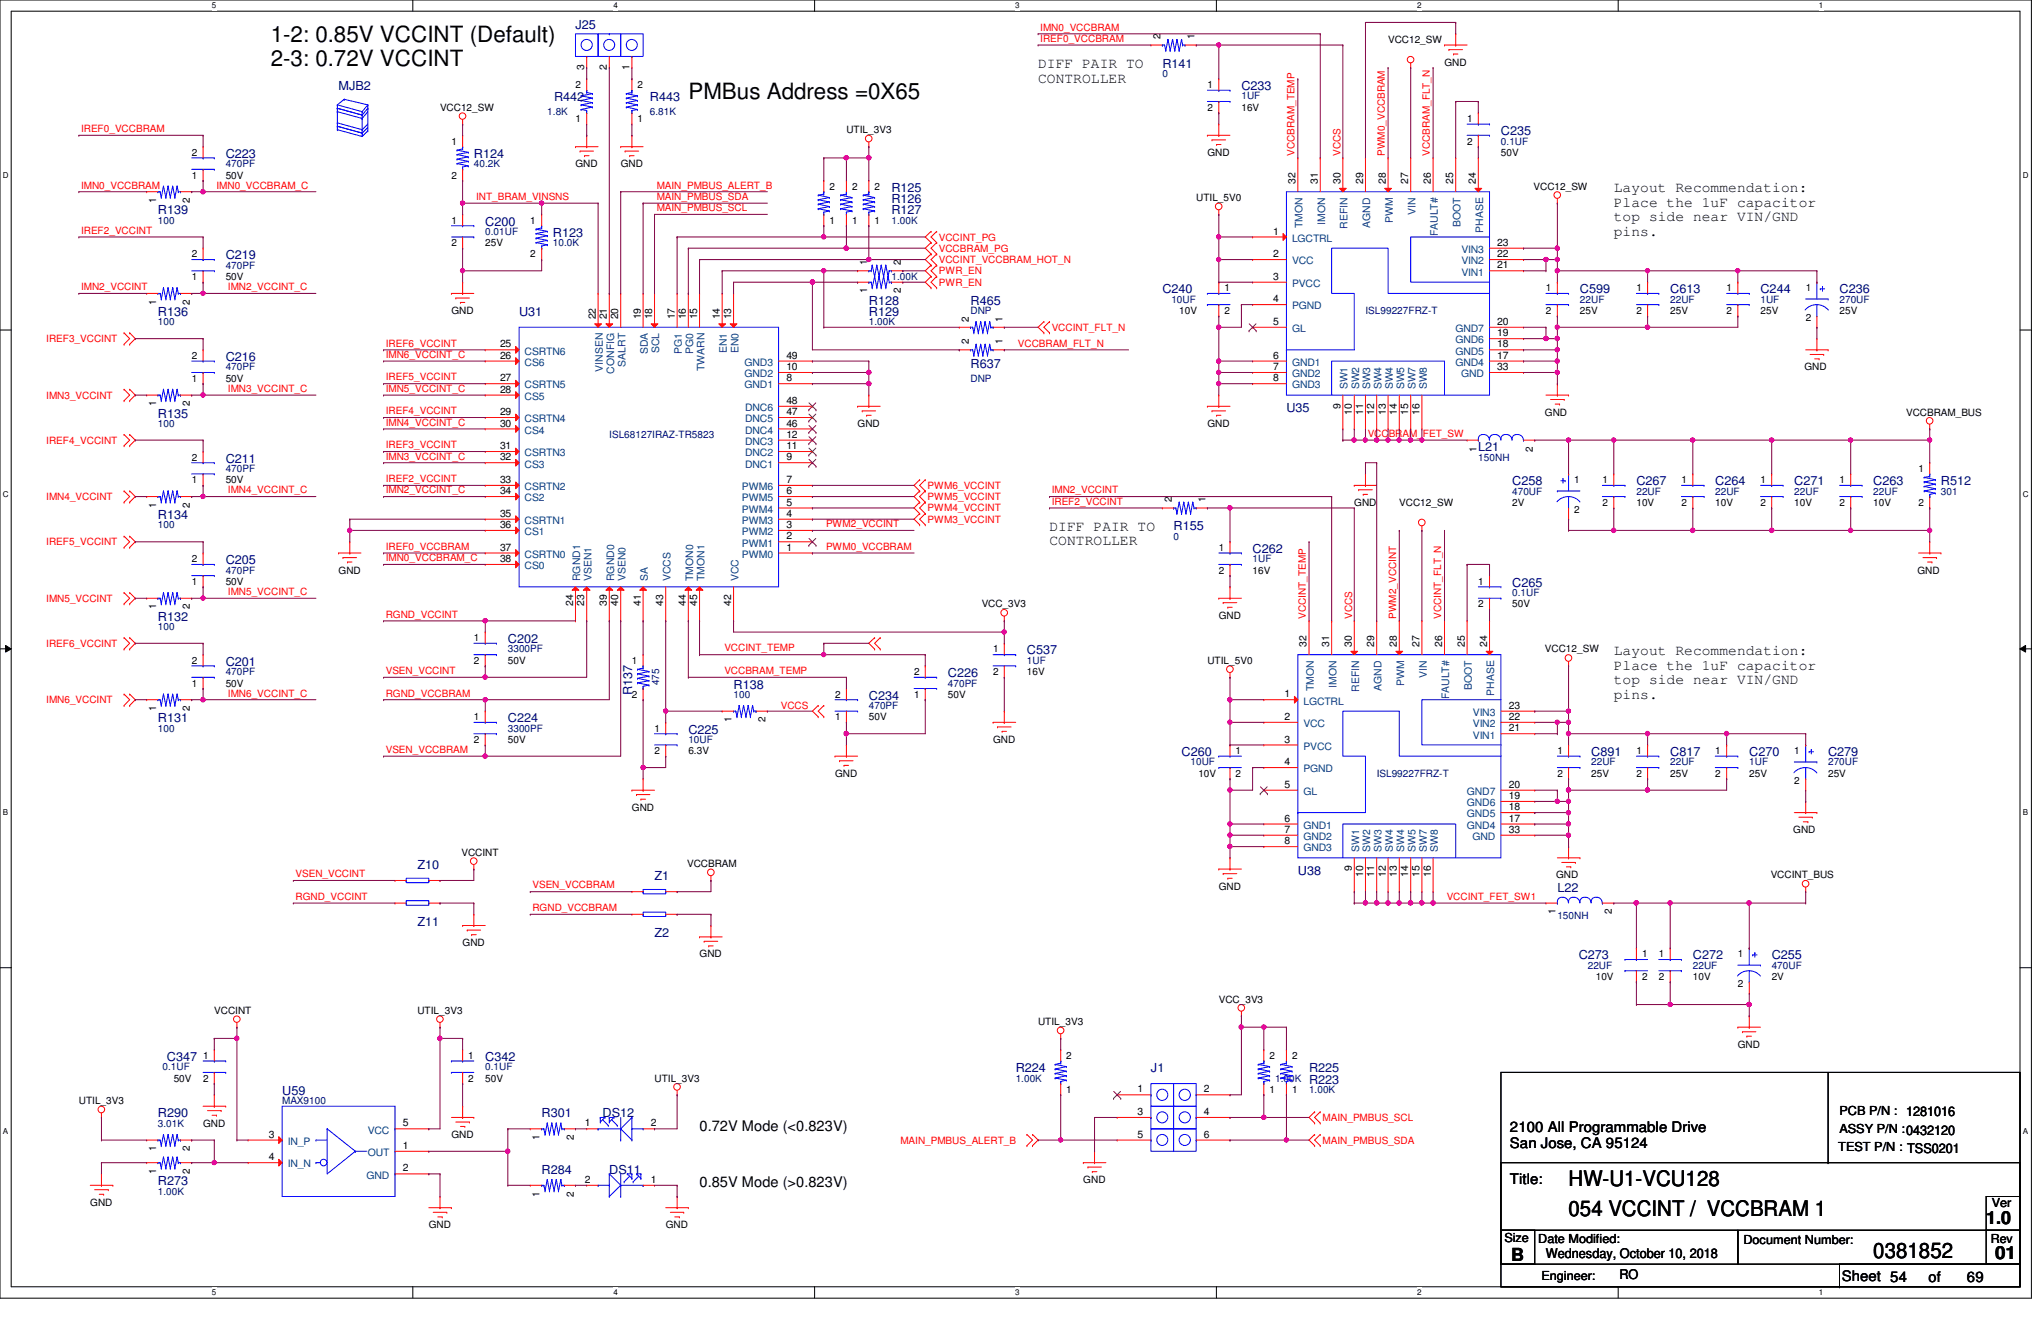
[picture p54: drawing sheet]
<svg xmlns="http://www.w3.org/2000/svg" width="432mm" height="279mm" viewBox="0 0 432 279" stroke-linecap="round" stroke-linejoin="round" font-family="sans-serif">
<defs><g id="words">
<g font-size="4.7">
<text x="57.3" y="9">1-2: 0.85V VCCINT (Default)</text>
<text x="57.3" y="13.9">2-3: 0.72V VCCINT</text>
<text x="145.6" y="20.9">PMBus Address =0X65</text>
</g>
<g font-size="4.5">
<text x="331.9" y="250.9">HW-U1-VCU128</text>
<text x="331.9" y="257.1">054 VCCINT / VCCBRAM 1</text>
<text x="396.3" y="266">0381852</text>
</g>
<g font-size="3.8">
<text x="420.2" y="259">1.0</text>
<text x="319.7" y="266.6">B</text>
<text x="422.1" y="266.4">01</text>
</g>
<g font-size="3.1">
<text x="219.6" y="14.4">DIFF PAIR TO</text>
<text x="219.6" y="17.5">CONTROLLER</text>
<text x="341.4" y="40.6">Layout Recommendation:</text>
<text x="341.4" y="43.7">Place the 1uF capacitor</text>
<text x="341.4" y="46.8">top side near VIN/GND</text>
<text x="341.4" y="49.9">pins.</text>
<text x="222" y="112.3">DIFF PAIR TO</text>
<text x="222" y="115.4">CONTROLLER</text>
<text x="341.4" y="138.5">Layout Recommendation:</text>
<text x="341.4" y="141.6">Place the 1uF capacitor</text>
<text x="341.4" y="144.7">top side near VIN/GND</text>
<text x="341.4" y="147.8">pins.</text>
<text x="148" y="239.1">0.72V Mode (&lt;0.823V)</text>
<text x="319.4" y="239.4">2100 All Programmable Drive</text>
<text x="319.4" y="242.7">San Jose, CA 95124</text>
<text x="148" y="251.1">0.85V Mode (&gt;0.823V)</text>
<text x="319.4" y="250.4">Title:</text>
<text x="389.6" y="270.9">Sheet 54</text>
<text x="408" y="271.1">of</text>
<text x="416.1" y="271.1">69</text>
</g>
<g font-size="2.8">
<text x="327.1" y="266.1">Wednesday, October 10, 2018</text>
<text x="342.6" y="270.4">RO</text>
</g>
<g font-size="2.6" fill="#000080">
<text x="121.8" y="6.2">J25</text>
<text x="245.9" y="14.3">R141</text>
<text x="71.6" y="19">MJB2</text>
<text x="117.2" y="21.5">R442</text>
<text x="137.5" y="21.5">R443</text>
<text x="262.6" y="19">C233</text>
<text x="317.5" y="28.6">C235</text>
<text x="47.8" y="33.4">C223</text>
<text x="100.2" y="33.4">R124</text>
<text x="188.6" y="40.6">R125</text>
<text x="33.4" y="45.3">R139</text>
<text x="102.7" y="47.7">C200</text>
<text x="188.6" y="45.3">R127</text>
<text x="188.6" y="42.9">R126</text>
<text x="117" y="50.1">R123</text>
<text x="47.8" y="54.9">C219</text>
<text x="183.8" y="64.4">R128</text>
<text x="205.3" y="64.4">R465</text>
<text x="245.9" y="62.1">C240</text>
<text x="334.3" y="62.1">C599</text>
<text x="353.4" y="62.1">C613</text>
<text x="372.4" y="62.1">C244</text>
<text x="389.2" y="62.1">C236</text>
<text x="33.4" y="66.8">R136</text>
<text x="109.8" y="66.8">U31</text>
<text x="183.8" y="66.8">R129</text>
<text x="47.8" y="76.4">C216</text>
<text x="205.3" y="77.8">R637</text>
<text x="33.4" y="88.3">R135</text>
<text x="272.2" y="87.1">U35</text>
<text x="312.8" y="95.5">L21</text>
<text x="47.8" y="97.9">C211</text>
<text x="319.9" y="102.6">C258</text>
<text x="346.2" y="102.6">C267</text>
<text x="362.9" y="102.6">C264</text>
<text x="379.6" y="102.6">C271</text>
<text x="396.3" y="102.6">C263</text>
<text x="410.6" y="102.6">R512</text>
<text x="33.4" y="109.8">R134</text>
<text x="248.3" y="112.2">R155</text>
<text x="47.8" y="119.3">C205</text>
<text x="265" y="117">C262</text>
<text x="319.9" y="124.1">C265</text>
<text x="33.4" y="131.3">R132</text>
<text x="107.4" y="136.1">C202</text>
<text x="47.8" y="140.8">C201</text>
<text x="200.5" y="143.2">C226</text>
<text x="217.3" y="138.4">C537</text>
<text x="133.8" y="147.1" transform="rotate(-90 133.8 147.1)">R137</text>
<text x="155.2" y="145.6">R138</text>
<text x="183.8" y="148">C234</text>
<text x="33.4" y="152.8">R131</text>
<text x="107.4" y="152.8">C224</text>
<text x="145.6" y="155.2">C225</text>
<text x="250" y="159.9">C260</text>
<text x="336.6" y="159.9">C891</text>
<text x="353.4" y="159.9">C817</text>
<text x="370.1" y="159.9">C270</text>
<text x="386.8" y="159.9">C279</text>
<text x="88.3" y="183.8">Z10</text>
<text x="274.6" y="185">U38</text>
<text x="138.5" y="186.2">Z1</text>
<text x="329.5" y="188.6">L22</text>
<text x="88.3" y="195.7">Z11</text>
<text x="138.5" y="198.1">Z2</text>
<text x="334" y="202.9">C273</text>
<text x="358.1" y="202.9">C272</text>
<text x="374.8" y="202.9">C255</text>
<text x="35.3" y="224.4">C347</text>
<text x="102.7" y="224.4">C342</text>
<text x="214.9" y="226.8">R224</text>
<text x="243.5" y="226.8">J1</text>
<text x="276.9" y="226.8">R225</text>
<text x="59.7" y="231.6">U59</text>
<text x="276.9" y="229.2">R223</text>
<text x="33.4" y="236.3">R290</text>
<text x="114.6" y="236.3">R301</text>
<text x="127.5" y="236.3">DS12</text>
<text x="33.4" y="250.7">R273</text>
<text x="114.6" y="248.3">R284</text>
<text x="128.9" y="248.3">DS11</text>
</g>
<g font-size="2.6">
<text x="389.2" y="235.9">PCB P/N : 1281016</text>
<text x="389.2" y="239.7">ASSY P/N :0432120</text>
<text x="388.9" y="243.5">TEST P/N : TSS0201</text>
<text x="421.4" y="255.2">Ver</text>
<text x="318.3" y="262.6">Size</text>
<text x="325.4" y="262.8">Date Modified:</text>
<text x="368.9" y="263.1">Document Number:</text>
<text x="421.2" y="262.8">Rev</text>
<text x="326.1" y="270.7">Engineer:</text>
</g>
<g font-size="2.2">
<text x="123.6" y="14.8" transform="rotate(-90 123.6 14.8)">3</text>
<text x="128.4" y="14.8" transform="rotate(-90 128.4 14.8)">2</text>
<text x="133.2" y="14.8" transform="rotate(-90 133.2 14.8)">1</text>
<text x="274.1" y="38.9" transform="rotate(-90 274.1 38.9)">32</text>
<text x="278.8" y="38.9" transform="rotate(-90 278.8 38.9)">31</text>
<text x="283.6" y="38.9" transform="rotate(-90 283.6 38.9)">30</text>
<text x="288.4" y="38.9" transform="rotate(-90 288.4 38.9)">29</text>
<text x="293.2" y="38.9" transform="rotate(-90 293.2 38.9)">28</text>
<text x="297.9" y="38.9" transform="rotate(-90 297.9 38.9)">27</text>
<text x="302.7" y="38.9" transform="rotate(-90 302.7 38.9)">26</text>
<text x="307.5" y="38.9" transform="rotate(-90 307.5 38.9)">25</text>
<text x="312.3" y="38.9" transform="rotate(-90 312.3 38.9)">24</text>
<text x="269.3" y="49.6">1</text>
<text x="316.8" y="52">23</text>
<text x="269.3" y="54.4">2</text>
<text x="269.3" y="59.2">3</text>
<text x="316.8" y="56.8">21</text>
<text x="316.8" y="54.4">22</text>
<text x="269.3" y="63.9">4</text>
<text x="126" y="67.6" transform="rotate(-90 126 67.6)">22</text>
<text x="128.4" y="67.6" transform="rotate(-90 128.4 67.6)">21</text>
<text x="130.8" y="67.6" transform="rotate(-90 130.8 67.6)">20</text>
<text x="135.6" y="67.6" transform="rotate(-90 135.6 67.6)">19</text>
<text x="138" y="67.6" transform="rotate(-90 138 67.6)">18</text>
<text x="142.7" y="67.6" transform="rotate(-90 142.7 67.6)">17</text>
<text x="145.1" y="67.6" transform="rotate(-90 145.1 67.6)">16</text>
<text x="147.5" y="67.6" transform="rotate(-90 147.5 67.6)">15</text>
<text x="152.3" y="67.6" transform="rotate(-90 152.3 67.6)">14</text>
<text x="154.7" y="67.6" transform="rotate(-90 154.7 67.6)">13</text>
<text x="269.3" y="68.7">5</text>
<text x="316.8" y="71.1">19</text>
<text x="316.8" y="68.7">20</text>
<text x="105.8" y="75.9">26</text>
<text x="105.8" y="73.5">25</text>
<text x="166.4" y="75.9">49</text>
<text x="269.3" y="75.9">6</text>
<text x="316.8" y="75.9">17</text>
<text x="316.8" y="73.5">18</text>
<text x="105.8" y="83.1">28</text>
<text x="105.8" y="80.6">27</text>
<text x="166.4" y="78.3">10</text>
<text x="166.4" y="80.6">8</text>
<text x="269.3" y="78.3">7</text>
<text x="269.3" y="80.6">8</text>
<text x="316.8" y="78.3">33</text>
<text x="105.8" y="87.8">29</text>
<text x="166.4" y="85.4">48</text>
<text x="166.4" y="87.8">47</text>
<text x="283.6" y="86.4" transform="rotate(-90 283.6 86.4)">9</text>
<text x="286" y="87.7" transform="rotate(-90 286 87.7)">10</text>
<text x="288.4" y="87.7" transform="rotate(-90 288.4 87.7)">11</text>
<text x="290.7" y="87.7" transform="rotate(-90 290.7 87.7)">12</text>
<text x="293.2" y="87.7" transform="rotate(-90 293.2 87.7)">13</text>
<text x="295.5" y="87.7" transform="rotate(-90 295.5 87.7)">14</text>
<text x="297.9" y="87.7" transform="rotate(-90 297.9 87.7)">15</text>
<text x="300.3" y="87.7" transform="rotate(-90 300.3 87.7)">16</text>
<text x="105.8" y="95">31</text>
<text x="105.8" y="90.2">30</text>
<text x="166.4" y="90.2">46</text>
<text x="166.4" y="95">11</text>
<text x="166.4" y="92.6">12</text>
<text x="105.8" y="97.4">32</text>
<text x="166.4" y="97.4">9</text>
<text x="105.8" y="104.5">34</text>
<text x="105.8" y="102.2">33</text>
<text x="166.4" y="106.9">5</text>
<text x="166.4" y="104.5">6</text>
<text x="166.4" y="102.2">7</text>
<text x="105.8" y="109.3">35</text>
<text x="105.8" y="111.7">36</text>
<text x="166.4" y="111.7">3</text>
<text x="166.4" y="109.3">4</text>
<text x="105.8" y="116.5">37</text>
<text x="105.8" y="118.9">38</text>
<text x="166.4" y="114.1">2</text>
<text x="166.4" y="116.5">1</text>
<text x="121.2" y="128.2" transform="rotate(-90 121.2 128.2)">24</text>
<text x="123.6" y="128.2" transform="rotate(-90 123.6 128.2)">23</text>
<text x="128.4" y="128.2" transform="rotate(-90 128.4 128.2)">39</text>
<text x="130.8" y="128.2" transform="rotate(-90 130.8 128.2)">40</text>
<text x="135.6" y="128.2" transform="rotate(-90 135.6 128.2)">41</text>
<text x="140.3" y="128.2" transform="rotate(-90 140.3 128.2)">43</text>
<text x="145.1" y="128.2" transform="rotate(-90 145.1 128.2)">44</text>
<text x="147.5" y="128.2" transform="rotate(-90 147.5 128.2)">45</text>
<text x="154.7" y="128.2" transform="rotate(-90 154.7 128.2)">42</text>
<text x="276.4" y="136.8" transform="rotate(-90 276.4 136.8)">32</text>
<text x="281.2" y="136.8" transform="rotate(-90 281.2 136.8)">31</text>
<text x="286" y="136.8" transform="rotate(-90 286 136.8)">30</text>
<text x="290.7" y="136.8" transform="rotate(-90 290.7 136.8)">29</text>
<text x="295.5" y="136.8" transform="rotate(-90 295.5 136.8)">28</text>
<text x="300.3" y="136.8" transform="rotate(-90 300.3 136.8)">27</text>
<text x="305.1" y="136.8" transform="rotate(-90 305.1 136.8)">26</text>
<text x="309.9" y="136.8" transform="rotate(-90 309.9 136.8)">25</text>
<text x="314.6" y="136.8" transform="rotate(-90 314.6 136.8)">24</text>
<text x="271.7" y="147.5">1</text>
<text x="319.2" y="149.9">23</text>
<text x="271.7" y="152.3">2</text>
<text x="319.2" y="154.7">21</text>
<text x="319.2" y="152.3">22</text>
<text x="271.7" y="157.1">3</text>
<text x="271.7" y="161.8">4</text>
<text x="271.7" y="166.6">5</text>
<text x="319.2" y="166.6">20</text>
<text x="271.7" y="173.8">6</text>
<text x="319.2" y="173.8">17</text>
<text x="319.2" y="171.4">18</text>
<text x="319.2" y="169">19</text>
<text x="271.7" y="176.1">7</text>
<text x="271.7" y="178.6">8</text>
<text x="319.2" y="176.1">33</text>
<text x="286" y="184.3" transform="rotate(-90 286 184.3)">9</text>
<text x="288.4" y="185.5" transform="rotate(-90 288.4 185.5)">10</text>
<text x="290.7" y="185.5" transform="rotate(-90 290.7 185.5)">11</text>
<text x="293.2" y="185.5" transform="rotate(-90 293.2 185.5)">12</text>
<text x="295.5" y="185.5" transform="rotate(-90 295.5 185.5)">13</text>
<text x="297.9" y="185.5" transform="rotate(-90 297.9 185.5)">14</text>
<text x="300.3" y="185.5" transform="rotate(-90 300.3 185.5)">15</text>
<text x="302.7" y="185.5" transform="rotate(-90 302.7 185.5)">16</text>
<text x="240.7" y="231.1">1</text>
<text x="254.7" y="231.1">2</text>
<text x="85.2" y="238.3">5</text>
<text x="123.7" y="238.3">1</text>
<text x="137.7" y="238.3">2</text>
<text x="240.7" y="235.8">3</text>
<text x="254.7" y="235.8">4</text>
<text x="56.9" y="240.6">3</text>
<text x="56.9" y="245.4">4</text>
<text x="85.2" y="243">1</text>
<text x="240.7" y="240.6">5</text>
<text x="254.7" y="240.6">6</text>
<text x="85.2" y="247.8">2</text>
<text x="123.7" y="250.2">2</text>
<text x="137.7" y="250.2">1</text>
</g>
<g font-size="2.2" fill="#004080">
<text x="280.3" y="47.5" transform="rotate(-90 280.3 47.5)">IMON</text>
<text x="294.7" y="47.1" transform="rotate(-90 294.7 47.1)">PWM</text>
<text x="299.5" y="45.5" transform="rotate(-90 299.5 45.5)">VIN</text>
<text x="273.3" y="51.1">LGCTRL</text>
<text x="275.6" y="48.3" transform="rotate(-90 275.6 48.3)">TMON</text>
<text x="285.1" y="48.4" transform="rotate(-90 285.1 48.4)">REFIN</text>
<text x="289.9" y="48.2" transform="rotate(-90 289.9 48.2)">AGND</text>
<text x="304.2" y="50" transform="rotate(-90 304.2 50)">FAULT#</text>
<text x="309" y="48" transform="rotate(-90 309 48)">BOOT</text>
<text x="309.2" y="53.5">VIN3</text>
<text x="313.8" y="49.3" transform="rotate(-90 313.8 49.3)">PHASE</text>
<text x="273.3" y="55.9">VCC</text>
<text x="309.2" y="58.3">VIN1</text>
<text x="309.2" y="55.9">VIN2</text>
<text x="273.3" y="60.7">PVCC</text>
<text x="273.3" y="65.4">PGND</text>
<text x="273.3" y="70.2">GL</text>
<text x="307.9" y="70.2">GND7</text>
<text x="111" y="77.4">CS6</text>
<text x="111" y="75">CSRTN6</text>
<text x="132.3" y="77.6" transform="rotate(-90 132.3 77.6)">SALRT</text>
<text x="137.1" y="75" transform="rotate(-90 137.1 75)">SDA</text>
<text x="139.5" y="74.7" transform="rotate(-90 139.5 74.7)">SCL</text>
<text x="144.3" y="74.8" transform="rotate(-90 144.3 74.8)">PG1</text>
<text x="146.6" y="74.8" transform="rotate(-90 146.6 74.8)">PG0</text>
<text x="153.8" y="74.7" transform="rotate(-90 153.8 74.7)">EN1</text>
<text x="156.2" y="74.7" transform="rotate(-90 156.2 74.7)">EN0</text>
<text x="157.5" y="77.4">GND3</text>
<text x="273.3" y="77.4">GND1</text>
<text x="307.9" y="77.4">GND4</text>
<text x="307.9" y="75">GND5</text>
<text x="307.9" y="72.6">GND6</text>
<text x="111" y="82.2">CSRTN5</text>
<text x="127.6" y="78.7" transform="rotate(-90 127.6 78.7)">VINSEN</text>
<text x="129.9" y="79.1" transform="rotate(-90 129.9 79.1)">CONFIG</text>
<text x="149" y="78.5" transform="rotate(-90 149 78.5)">TWARN</text>
<text x="157.5" y="79.8">GND2</text>
<text x="157.5" y="82.2">GND1</text>
<text x="273.3" y="79.8">GND2</text>
<text x="273.3" y="82.2">GND3</text>
<text x="285.1" y="82.4" transform="rotate(-90 285.1 82.4)">SW1</text>
<text x="287.5" y="82.4" transform="rotate(-90 287.5 82.4)">SW2</text>
<text x="289.9" y="82.4" transform="rotate(-90 289.9 82.4)">SW3</text>
<text x="292.3" y="82.4" transform="rotate(-90 292.3 82.4)">SW4</text>
<text x="294.7" y="82.4" transform="rotate(-90 294.7 82.4)">SW4</text>
<text x="297.1" y="82.4" transform="rotate(-90 297.1 82.4)">SW5</text>
<text x="299.5" y="82.4" transform="rotate(-90 299.5 82.4)">SW7</text>
<text x="301.8" y="82.4" transform="rotate(-90 301.8 82.4)">SW8</text>
<text x="309.1" y="79.8">GND</text>
<text x="111" y="89.3">CSRTN4</text>
<text x="111" y="84.6">CS5</text>
<text x="157.6" y="87">DNC6</text>
<text x="157.6" y="89.3">DNC5</text>
<text x="111" y="91.7">CS4</text>
<text x="157.6" y="91.7">DNC4</text>
<text x="157.6" y="94.1">DNC3</text>
<text x="111" y="96.5">CSRTN3</text>
<text x="111" y="98.9">CS3</text>
<text x="157.6" y="98.9">DNC1</text>
<text x="157.6" y="96.5">DNC2</text>
<text x="111" y="106">CS2</text>
<text x="111" y="103.7">CSRTN2</text>
<text x="157" y="106">PWM5</text>
<text x="157" y="103.7">PWM6</text>
<text x="111" y="110.8">CSRTN1</text>
<text x="111" y="113.2">CS1</text>
<text x="157" y="113.2">PWM2</text>
<text x="157" y="110.8">PWM3</text>
<text x="157" y="108.5">PWM4</text>
<text x="111" y="118">CSRTN0</text>
<text x="157" y="115.6">PWM1</text>
<text x="157" y="118">PWM0</text>
<text x="111" y="120.4">CS0</text>
<text x="122.8" y="122.9" transform="rotate(-90 122.8 122.9)">RGND1</text>
<text x="125.1" y="122.9" transform="rotate(-90 125.1 122.9)">VSEN1</text>
<text x="129.9" y="122.9" transform="rotate(-90 129.9 122.9)">RGND0</text>
<text x="132.3" y="122.9" transform="rotate(-90 132.3 122.9)">VSEN0</text>
<text x="137.1" y="122.9" transform="rotate(-90 137.1 122.9)">SA</text>
<text x="141.9" y="122.9" transform="rotate(-90 141.9 122.9)">VCCS</text>
<text x="146.6" y="122.9" transform="rotate(-90 146.6 122.9)">TMON0</text>
<text x="149" y="122.9" transform="rotate(-90 149 122.9)">TMON1</text>
<text x="156.2" y="122.9" transform="rotate(-90 156.2 122.9)">VCC</text>
<text x="301.8" y="143.4" transform="rotate(-90 301.8 143.4)">VIN</text>
<text x="275.8" y="149">LGCTRL</text>
<text x="278" y="146.2" transform="rotate(-90 278 146.2)">TMON</text>
<text x="282.7" y="145.5" transform="rotate(-90 282.7 145.5)">IMON</text>
<text x="287.5" y="146.3" transform="rotate(-90 287.5 146.3)">REFIN</text>
<text x="292.3" y="146.1" transform="rotate(-90 292.3 146.1)">AGND</text>
<text x="297.1" y="145" transform="rotate(-90 297.1 145)">PWM</text>
<text x="306.6" y="147.9" transform="rotate(-90 306.6 147.9)">FAULT#</text>
<text x="311.4" y="146" transform="rotate(-90 311.4 146)">BOOT</text>
<text x="316.1" y="147.2" transform="rotate(-90 316.1 147.2)">PHASE</text>
<text x="275.8" y="153.8">VCC</text>
<text x="311.6" y="153.8">VIN2</text>
<text x="311.6" y="151.4">VIN3</text>
<text x="275.8" y="158.6">PVCC</text>
<text x="311.6" y="156.2">VIN1</text>
<text x="275.8" y="163.4">PGND</text>
<text x="275.8" y="168.1">GL</text>
<text x="310.3" y="172.9">GND5</text>
<text x="310.3" y="170.5">GND6</text>
<text x="310.3" y="168.1">GND7</text>
<text x="275.8" y="175.3">GND1</text>
<text x="275.8" y="177.7">GND2</text>
<text x="310.3" y="175.3">GND4</text>
<text x="311.5" y="177.7">GND</text>
<text x="275.8" y="180.1">GND3</text>
<text x="287.5" y="180.3" transform="rotate(-90 287.5 180.3)">SW1</text>
<text x="289.9" y="180.3" transform="rotate(-90 289.9 180.3)">SW2</text>
<text x="292.3" y="180.3" transform="rotate(-90 292.3 180.3)">SW3</text>
<text x="294.7" y="180.3" transform="rotate(-90 294.7 180.3)">SW4</text>
<text x="297.1" y="180.3" transform="rotate(-90 297.1 180.3)">SW4</text>
<text x="299.5" y="180.3" transform="rotate(-90 299.5 180.3)">SW5</text>
<text x="301.8" y="180.3" transform="rotate(-90 301.8 180.3)">SW7</text>
<text x="304.2" y="180.3" transform="rotate(-90 304.2 180.3)">SW8</text>
<text x="77.8" y="239.8">VCC</text>
<text x="60.9" y="242.1">IN_P</text>
<text x="77.8" y="244.5">OUT</text>
<text x="60.9" y="246.9">IN_N</text>
<text x="77.6" y="249.3">GND</text>
</g>
<g font-size="2.1" fill="#f00">
<text x="220.1" y="8.8">IREF0_VCCBRAM</text>
<text x="220.1" y="6.5">IMN0_VCCBRAM</text>
<text x="17.1" y="27.9">IREF0_VCCBRAM</text>
<text x="273.9" y="32.9" transform="rotate(-90 273.9 32.9)">VCCBRAM_TEMP</text>
<text x="283.6" y="32.9" transform="rotate(-90 283.6 32.9)">VCCS</text>
<text x="293" y="32.9" transform="rotate(-90 293 32.9)">PWM0_VCCBRAM</text>
<text x="302.5" y="32.9" transform="rotate(-90 302.5 32.9)">VCCBRAM_FLT_N</text>
<text x="17.1" y="39.9">IMN0_VCCBRAM</text>
<text x="45.8" y="39.9">IMN0_VCCBRAM_C</text>
<text x="138.9" y="39.9">MAIN_PMBUS_ALERT_B</text>
<text x="100.7" y="42.3">INT_BRAM_VINSNS</text>
<text x="138.9" y="42.3">MAIN_PMBUS_SDA</text>
<text x="138.9" y="44.7">MAIN_PMBUS_SCL</text>
<text x="17.1" y="49.4">IREF2_VCCINT</text>
<text x="198.6" y="50.9">VCCINT_PG</text>
<text x="198.6" y="53.3">VCCBRAM_PG</text>
<text x="198.6" y="55.7">VCCINT_VCCBRAM_HOT_N</text>
<text x="198.6" y="58">PWR_EN</text>
<text x="17.1" y="61.4">IMN2_VCCINT</text>
<text x="48.2" y="61.4">IMN2_VCCINT_C</text>
<text x="198.6" y="60.4">PWR_EN</text>
<text x="222.5" y="70">VCCINT_FLT_N</text>
<text x="9.8" y="72.3">IREF3_VCCINT</text>
<text x="81.6" y="73.3">IREF6_VCCINT</text>
<text x="81.6" y="75.7">IMN6_VCCINT_C</text>
<text x="215.3" y="73.3">VCCBRAM_FLT_N</text>
<text x="48.2" y="82.9">IMN3_VCCINT_C</text>
<text x="81.6" y="80.5">IREF5_VCCINT</text>
<text x="81.6" y="82.9">IMN5_VCCINT_C</text>
<text x="9.8" y="84.3">IMN3_VCCINT</text>
<text x="81.6" y="87.6">IREF4_VCCINT</text>
<text x="9.8" y="93.9">IREF4_VCCINT</text>
<text x="81.6" y="94.8">IREF3_VCCINT</text>
<text x="81.6" y="90">IMN4_VCCINT_C</text>
<text x="289.3" y="92.4">VCCBRAM_FET_SW</text>
<text x="81.6" y="102">IREF2_VCCINT</text>
<text x="81.6" y="97.2">IMN3_VCCINT_C</text>
<text x="9.8" y="105.8">IMN4_VCCINT</text>
<text x="48.2" y="104.4">IMN4_VCCINT_C</text>
<text x="81.6" y="104.4">IMN2_VCCINT_C</text>
<text x="196.3" y="105.8">PWM5_VCCINT</text>
<text x="196.3" y="103.4">PWM6_VCCINT</text>
<text x="222.5" y="106.8">IREF2_VCCINT</text>
<text x="222.5" y="104.4">IMN2_VCCINT</text>
<text x="174.8" y="111.5">PWM2_VCCINT</text>
<text x="196.3" y="110.6">PWM3_VCCINT</text>
<text x="196.3" y="108.2">PWM4_VCCINT</text>
<text x="9.8" y="115.4">IREF5_VCCINT</text>
<text x="81.6" y="116.3">IREF0_VCCBRAM</text>
<text x="81.6" y="118.7">IMN0_VCCBRAM_C</text>
<text x="174.8" y="116.3">PWM0_VCCBRAM</text>
<text x="48.2" y="125.9">IMN5_VCCINT_C</text>
<text x="9.8" y="127.3">IMN5_VCCINT</text>
<text x="81.6" y="130.6">RGND_VCCINT</text>
<text x="276.3" y="130.9" transform="rotate(-90 276.3 130.9)">VCCINT_TEMP</text>
<text x="286" y="130.9" transform="rotate(-90 286 130.9)">VCCS</text>
<text x="295.4" y="130.9" transform="rotate(-90 295.4 130.9)">PWM2_VCCINT</text>
<text x="304.9" y="130.9" transform="rotate(-90 304.9 130.9)">VCCINT_FLT_N</text>
<text x="9.8" y="136.8">IREF6_VCCINT</text>
<text x="153.2" y="137.8">VCCINT_TEMP</text>
<text x="81.6" y="142.6">VSEN_VCCINT</text>
<text x="153.2" y="142.6">VCCBRAM_TEMP</text>
<text x="9.8" y="148.8">IMN6_VCCINT</text>
<text x="48.2" y="147.3">IMN6_VCCINT_C</text>
<text x="81.6" y="147.3">RGND_VCCBRAM</text>
<text x="165.2" y="149.9">VCCS</text>
<text x="81.6" y="159.3">VSEN_VCCBRAM</text>
<text x="62.5" y="185.5">VSEN_VCCINT</text>
<text x="62.5" y="190.3">RGND_VCCINT</text>
<text x="112.6" y="187.9">VSEN_VCCBRAM</text>
<text x="306.1" y="190.3">VCCINT_FET_SW1</text>
<text x="112.6" y="192.7">RGND_VCCBRAM</text>
<text x="279.8" y="237.1">MAIN_PMBUS_SCL</text>
<text x="190.5" y="241.9">MAIN_PMBUS_ALERT_B</text>
<text x="279.8" y="241.9">MAIN_PMBUS_SDA</text>
</g>
<g font-size="2.1">
<text x="245.5" y="8.3" transform="rotate(-90 245.5 8.3)">2</text>
<text x="252.7" y="8.3" transform="rotate(-90 252.7 8.3)">1</text>
<text x="293.7" y="9.1">VCC12_SW</text>
<text x="305.6" y="13.9">GND</text>
<text x="93.1" y="23.4">VCC12_SW</text>
<text x="121.8" y="18.6">2</text>
<text x="134.9" y="18.6">2</text>
<text x="255.4" y="18.6">1</text>
<text x="255.4" y="23.4">2</text>
<text x="262.6" y="23.4">16V</text>
<text x="121.8" y="25.8">1</text>
<text x="134.9" y="25.8">1</text>
<text x="179.1" y="28.2">UTIL_3V3</text>
<text x="310.4" y="25.8">1</text>
<text x="40.6" y="33">2</text>
<text x="95.5" y="30.6">1</text>
<text x="121.8" y="35.3">GND</text>
<text x="131.3" y="35.3">GND</text>
<text x="255.4" y="33">GND</text>
<text x="310.4" y="30.6">2</text>
<text x="317.5" y="33">50V</text>
<text x="40.6" y="37.8">1</text>
<text x="47.8" y="37.8">50V</text>
<text x="95.5" y="37.8">2</text>
<text x="175.5" y="40.1">2</text>
<text x="180.3" y="40.1">2</text>
<text x="185" y="40.1">2</text>
<text x="324.4" y="40.1">VCC12_SW</text>
<text x="33" y="43" transform="rotate(-90 33 43)">1</text>
<text x="40.2" y="43" transform="rotate(-90 40.2 43)">2</text>
<text x="95.5" y="47.3">1</text>
<text x="112.2" y="47.3">1</text>
<text x="175.5" y="47.3">1</text>
<text x="180.3" y="47.3">1</text>
<text x="185" y="47.3">1</text>
<text x="253.1" y="42.5">UTIL_5V0</text>
<text x="95.5" y="52.1">2</text>
<text x="102.7" y="52.1">25V</text>
<text x="40.6" y="59.2">1</text>
<text x="40.6" y="54.4">2</text>
<text x="47.8" y="59.2">50V</text>
<text x="112.2" y="54.4">2</text>
<text x="183.4" y="56.1" transform="rotate(-90 183.4 56.1)">1</text>
<text x="190.6" y="56.1" transform="rotate(-90 190.6 56.1)">2</text>
<text x="33" y="64.4" transform="rotate(-90 33 64.4)">1</text>
<text x="40.2" y="64.4" transform="rotate(-90 40.2 64.4)">2</text>
<text x="183.4" y="62.1" transform="rotate(-90 183.4 62.1)">1</text>
<text x="190.6" y="62.1" transform="rotate(-90 190.6 62.1)">2</text>
<text x="259" y="61.6">1</text>
<text x="327.1" y="61.6">1</text>
<text x="346.2" y="61.6">1</text>
<text x="365.3" y="61.6">1</text>
<text x="382" y="61.6">1</text>
<text x="95.5" y="66.4">GND</text>
<text x="204.9" y="68" transform="rotate(-90 204.9 68)">2</text>
<text x="212.1" y="68" transform="rotate(-90 212.1 68)">1</text>
<text x="249.5" y="66.4">10V</text>
<text x="259" y="66.4">2</text>
<text x="327.1" y="66.4">2</text>
<text x="334.3" y="66.4">25V</text>
<text x="346.2" y="66.4">2</text>
<text x="353.4" y="66.4">25V</text>
<text x="365.3" y="66.4">2</text>
<text x="372.4" y="66.4">25V</text>
<text x="382" y="67.8">2</text>
<text x="389.2" y="66.4">25V</text>
<text x="40.6" y="75.9">2</text>
<text x="204.9" y="72.8" transform="rotate(-90 204.9 72.8)">2</text>
<text x="212.1" y="72.8" transform="rotate(-90 212.1 72.8)">1</text>
<text x="40.6" y="80.7">1</text>
<text x="47.8" y="80.7">50V</text>
<text x="381.8" y="78.3">GND</text>
<text x="33" y="85.9" transform="rotate(-90 33 85.9)">1</text>
<text x="40.2" y="85.9" transform="rotate(-90 40.2 85.9)">2</text>
<text x="326.9" y="87.9">GND</text>
<text x="403.3" y="87.9">VCCBRAM_BUS</text>
<text x="181.4" y="90.3">GND</text>
<text x="255.4" y="90.3">GND</text>
<text x="312.4" y="95.5" transform="rotate(-90 312.4 95.5)">1</text>
<text x="324.3" y="95.5" transform="rotate(-90 324.3 95.5)">2</text>
<text x="40.6" y="97.5">2</text>
<text x="405.9" y="99.8">1</text>
<text x="33" y="107.4" transform="rotate(-90 33 107.4)">1</text>
<text x="40.2" y="107.4" transform="rotate(-90 40.2 107.4)">2</text>
<text x="40.6" y="102.2">1</text>
<text x="47.8" y="102.2">50V</text>
<text x="247.9" y="106.2" transform="rotate(-90 247.9 106.2)">2</text>
<text x="255.1" y="106.2" transform="rotate(-90 255.1 106.2)">1</text>
<text x="286.5" y="107">GND</text>
<text x="296" y="107">VCC12_SW</text>
<text x="319.9" y="107">2V</text>
<text x="333" y="102.2">1</text>
<text x="339" y="102.2">1</text>
<text x="339" y="107">2</text>
<text x="346.2" y="107">10V</text>
<text x="355.7" y="102.2">1</text>
<text x="355.7" y="107">2</text>
<text x="362.9" y="107">10V</text>
<text x="372.4" y="102.2">1</text>
<text x="372.4" y="107">2</text>
<text x="379.6" y="107">10V</text>
<text x="389.2" y="102.2">1</text>
<text x="389.2" y="107">2</text>
<text x="396.3" y="107">10V</text>
<text x="405.9" y="107">2</text>
<text x="333" y="108.4">2</text>
<text x="40.6" y="118.9">2</text>
<text x="257.9" y="116.5">1</text>
<text x="40.6" y="123.7">1</text>
<text x="47.8" y="123.7">50V</text>
<text x="71.6" y="121.3">GND</text>
<text x="257.9" y="121.3">2</text>
<text x="265" y="121.3">16V</text>
<text x="312.8" y="123.7">1</text>
<text x="405.6" y="121.3">GND</text>
<text x="33" y="128.9" transform="rotate(-90 33 128.9)">1</text>
<text x="40.2" y="128.9" transform="rotate(-90 40.2 128.9)">2</text>
<text x="207.7" y="128.5">VCC_3V3</text>
<text x="257.9" y="130.9">GND</text>
<text x="312.8" y="128.5">2</text>
<text x="319.9" y="128.5">50V</text>
<text x="100.2" y="135.6">1</text>
<text x="40.6" y="140.4">2</text>
<text x="100.2" y="140.4">2</text>
<text x="107.4" y="140.4">50V</text>
<text x="133.7" y="140.4">1</text>
<text x="193.4" y="142.8">2</text>
<text x="210.1" y="138">1</text>
<text x="210.1" y="142.8">2</text>
<text x="217.3" y="142.8">16V</text>
<text x="255.4" y="140.4">UTIL_5V0</text>
<text x="326.9" y="138">VCC12_SW</text>
<text x="40.6" y="145.2">1</text>
<text x="47.8" y="145.2">50V</text>
<text x="133.7" y="147.6">2</text>
<text x="176.7" y="147.6">2</text>
<text x="193.4" y="147.6">1</text>
<text x="200.5" y="147.6">50V</text>
<text x="33" y="150.4" transform="rotate(-90 33 150.4)">1</text>
<text x="40.2" y="150.4" transform="rotate(-90 40.2 150.4)">2</text>
<text x="100.2" y="152.4">1</text>
<text x="138.5" y="154.7">1</text>
<text x="154.8" y="152.8" transform="rotate(-90 154.8 152.8)">1</text>
<text x="161.9" y="152.8" transform="rotate(-90 161.9 152.8)">2</text>
<text x="176.7" y="152.4">1</text>
<text x="183.8" y="152.4">50V</text>
<text x="100.2" y="157.1">2</text>
<text x="107.4" y="157.1">50V</text>
<text x="138.5" y="159.5">2</text>
<text x="145.6" y="159.5">6.3V</text>
<text x="210.1" y="157.1">GND</text>
<text x="261.4" y="159.5">1</text>
<text x="329.5" y="159.5">1</text>
<text x="346.2" y="159.5">1</text>
<text x="362.9" y="159.5">1</text>
<text x="379.6" y="159.5">1</text>
<text x="176.7" y="164.3">GND</text>
<text x="253.5" y="164.3">10V</text>
<text x="261.4" y="164.3">2</text>
<text x="329.5" y="164.3">2</text>
<text x="336.6" y="164.3">25V</text>
<text x="346.2" y="164.3">2</text>
<text x="353.4" y="164.3">25V</text>
<text x="362.9" y="164.3">2</text>
<text x="370.1" y="164.3">25V</text>
<text x="379.6" y="165.7">2</text>
<text x="386.8" y="164.3">25V</text>
<text x="133.7" y="171.4">GND</text>
<text x="379.4" y="176.2">GND</text>
<text x="97.6" y="181">VCCINT</text>
<text x="145.4" y="183.4">VCCBRAM</text>
<text x="329.2" y="185.8">GND</text>
<text x="374.6" y="185.8">VCCINT_BUS</text>
<text x="257.9" y="188.2">GND</text>
<text x="329.1" y="193.4" transform="rotate(-90 329.1 193.4)">1</text>
<text x="341" y="193.4" transform="rotate(-90 341 193.4)">2</text>
<text x="97.9" y="200.1">GND</text>
<text x="148" y="202.5">GND</text>
<text x="347.4" y="202.5">1</text>
<text x="350.9" y="202.5">1</text>
<text x="367.7" y="202.5">1</text>
<text x="337.6" y="207.3">10V</text>
<text x="347.4" y="207.3">2</text>
<text x="350.9" y="207.3">2</text>
<text x="358.1" y="207.3">10V</text>
<text x="367.7" y="208.7">2</text>
<text x="374.8" y="207.3">2V</text>
<text x="45.3" y="214.4">VCCINT</text>
<text x="88.3" y="214.4">UTIL_3V3</text>
<text x="257.9" y="212">VCC_3V3</text>
<text x="219.6" y="216.8">UTIL_3V3</text>
<text x="367.7" y="221.6">GND</text>
<text x="43" y="224">1</text>
<text x="99.1" y="224">1</text>
<text x="225.6" y="224">2</text>
<text x="268.6" y="224">2</text>
<text x="273.3" y="224">2</text>
<text x="16.7" y="233.5">UTIL_3V3</text>
<text x="36.7" y="228.8">50V</text>
<text x="43" y="228.8">2</text>
<text x="99.1" y="228.8">2</text>
<text x="102.7" y="228.8">50V</text>
<text x="138.5" y="228.8">UTIL_3V3</text>
<text x="225.6" y="231.1">1</text>
<text x="268.6" y="231.1">1</text>
<text x="273.3" y="231.1">1</text>
<text x="43" y="238.3">GND</text>
<text x="33" y="243.5" transform="rotate(-90 33 243.5)">1</text>
<text x="40.2" y="243.5" transform="rotate(-90 40.2 243.5)">2</text>
<text x="95.5" y="240.7">GND</text>
<text x="114.2" y="241.1" transform="rotate(-90 114.2 241.1)">1</text>
<text x="121.4" y="241.1" transform="rotate(-90 121.4 241.1)">2</text>
<text x="33" y="248.3" transform="rotate(-90 33 248.3)">1</text>
<text x="40.2" y="248.3" transform="rotate(-90 40.2 248.3)">2</text>
<text x="229.2" y="250.2">GND</text>
<text x="19.1" y="255">GND</text>
<text x="114.2" y="253.1" transform="rotate(-90 114.2 253.1)">1</text>
<text x="121.4" y="253.1" transform="rotate(-90 121.4 253.1)">2</text>
<text x="90.7" y="259.8">GND</text>
<text x="140.8" y="259.8">GND</text>
</g>
<g font-size="2.1" fill="#000080">
<text x="245.9" y="16.3">0</text>
<text x="262.6" y="21">1UF</text>
<text x="115.8" y="24.4">1.8K</text>
<text x="137.5" y="24.4">6.81K</text>
<text x="47.8" y="35.3">470PF</text>
<text x="100.2" y="35.3">40.2K</text>
<text x="317.5" y="30.6">0.1UF</text>
<text x="33.4" y="47.3">100</text>
<text x="188.6" y="47.3">1.00K</text>
<text x="102.7" y="49.7">0.01UF</text>
<text x="117" y="52.1">10.0K</text>
<text x="47.8" y="56.9">470PF</text>
<text x="188.6" y="59.2">1.00K</text>
<text x="247.8" y="64">10UF</text>
<text x="334.3" y="64">22UF</text>
<text x="353.4" y="64">22UF</text>
<text x="372.4" y="64">1UF</text>
<text x="389.2" y="64">270UF</text>
<text x="33.4" y="68.8">100</text>
<text x="183.8" y="68.8">1.00K</text>
<text x="205.3" y="66.4">DNP</text>
<text x="288.9" y="66.4">ISL99227FRZ-T</text>
<text x="47.8" y="78.3">470PF</text>
<text x="205.3" y="80.7">DNP</text>
<text x="33.4" y="90.3">100</text>
<text x="128.9" y="92.7">ISL68127IRAZ-TR5823</text>
<text x="47.8" y="99.8">470PF</text>
<text x="312.8" y="97.5">150NH</text>
<text x="319.9" y="104.6">470UF</text>
<text x="346.2" y="104.6">22UF</text>
<text x="362.9" y="104.6">22UF</text>
<text x="379.6" y="104.6">22UF</text>
<text x="396.3" y="104.6">22UF</text>
<text x="410.6" y="104.6">301</text>
<text x="33.4" y="111.8">100</text>
<text x="248.3" y="114.1">0</text>
<text x="265" y="118.9">1UF</text>
<text x="47.8" y="121.3">470PF</text>
<text x="319.9" y="126.1">0.1UF</text>
<text x="33.4" y="133.3">100</text>
<text x="47.8" y="142.8">470PF</text>
<text x="107.4" y="138">3300PF</text>
<text x="217.3" y="140.4">1UF</text>
<text x="139.5" y="144.9" transform="rotate(-90 139.5 144.9)">475</text>
<text x="155.2" y="147.6">100</text>
<text x="183.8" y="149.9">470PF</text>
<text x="200.5" y="145.2">470PF</text>
<text x="33.4" y="154.7">100</text>
<text x="107.4" y="154.7">3300PF</text>
<text x="145.6" y="157.1">10UF</text>
<text x="251.9" y="161.9">10UF</text>
<text x="336.6" y="161.9">22UF</text>
<text x="353.4" y="161.9">22UF</text>
<text x="370.1" y="161.9">1UF</text>
<text x="386.8" y="161.9">270UF</text>
<text x="291.3" y="164.3">ISL99227FRZ-T</text>
<text x="329.5" y="194.4">150NH</text>
<text x="335.9" y="204.9">22UF</text>
<text x="358.1" y="204.9">22UF</text>
<text x="374.8" y="204.9">470UF</text>
<text x="34.4" y="226.4">0.1UF</text>
<text x="102.7" y="226.4">0.1UF</text>
<text x="59.7" y="233.5">MAX9100</text>
<text x="214.9" y="228.8">1.00K</text>
<text x="269.8" y="228.8">1.00K</text>
<text x="276.9" y="231.1">1.00K</text>
<text x="33.4" y="238.3">3.01K</text>
<text x="33.4" y="252.6">1.00K</text>
</g>
<g font-size="1.7">
<text x="44.8" y="1.8">5</text>
<text x="129.8" y="1.8">4</text>
<text x="214.8" y="1.8">3</text>
<text x="299.8" y="1.8">2</text>
<text x="384.8" y="1.8">1</text>
<text x=".6" y="37.6">D</text>
<text x="427.9" y="37.6">D</text>
<text x=".6" y="105">C</text>
<text x="427.9" y="105">C</text>
<text x=".6" y="172.5">B</text>
<text x="427.9" y="172.5">B</text>
<text x=".6" y="239.9">A</text>
<text x="427.9" y="239.9">A</text>
<text x="44.8" y="273.9">5</text>
<text x="129.8" y="273.9">4</text>
<text x="214.8" y="273.9">3</text>
<text x="299.8" y="273.9">2</text>
<text x="384.8" y="273.9">1</text>
</g>
</g></defs>
<path d="M0 0h429.8v274.6h-429.8zM2.4 2.4h425v269.8h-425z" fill="none" stroke="#000" stroke-width=".21"/>
<g fill="#fff">
<path d="M44.8 .3h1v1.9h-1z"/>
<path d="M44.8 272.4h1v1.9h-1z"/>
</g>
<path d="M87.3 0v2.4M87.3 272.2v2.3" fill="none" stroke="#000" stroke-width=".21"/>
<g fill="#fff">
<path d="M129.8 .3h.9v1.9h-.9z"/>
<path d="M129.8 272.4h.9v1.9h-.9z"/>
</g>
<path d="M172.3 0v2.4M172.3 272.2v2.3" fill="none" stroke="#000" stroke-width=".21"/>
<g fill="#fff">
<path d="M214.8 .3h.9v1.9h-.9z"/>
<path d="M214.8 272.4h.9v1.9h-.9z"/>
</g>
<path d="M257.3 0v2.4M257.3 272.2v2.3" fill="none" stroke="#000" stroke-width=".21"/>
<g fill="#fff">
<path d="M299.8 .3h.9v1.9h-.9z"/>
<path d="M299.8 272.4h.9v1.9h-.9z"/>
</g>
<path d="M342.3 0v2.4M342.3 272.2v2.3" fill="none" stroke="#000" stroke-width=".21"/>
<g fill="#fff">
<path d="M384.8 .3h.9v1.9h-.9z"/>
<path d="M384.8 272.4h.9v1.9h-.9z"/>
<path d="M.6 36.1h1.2v1.9h-1.2z"/>
<path d="M427.9 36.1h1.3v1.9h-1.3z"/>
<path d="M.6 103.5h1.2v1.9h-1.2z"/>
<path d="M427.9 103.5h1.3v1.9h-1.3z"/>
</g>
<path d="M0 69.8h2.4M427.4 69.8h2.3" fill="none" stroke="#000" stroke-width=".21"/>
<g fill="#fff">
<path d="M.6 170.9h1.1v1.9h-1.1z"/>
<path d="M427.9 170.9h1.2v1.9h-1.2z"/>
</g>
<path d="M0 137.2h2.4M1.2 136.5l1.2 .7-1.2 .7zM427.4 137.2l1.1-.7v1.4zM427.4 137.2h2.3" fill="none" stroke="#000" stroke-width=".21"/>
<path d="M1.2 136.5l1.2 .7-1.2 .7zM427.4 137.2l1.1-.7v1.4z" fill="#000"/>
<g fill="#fff">
<path d="M.6 238.4h1.1v1.9h-1.1z"/>
<path d="M427.9 238.4h1.2v1.9h-1.2z"/>
</g>
<g fill="none" stroke="#000" stroke-width=".21">
<path d="M0 204.7h2.4M427.4 204.7h2.3M317.5 226.8h109.9v45.4h-109.9zM386.8 226.8v19.1M317.5 245.9h109.9v14.3h-109.9zM386.8 245.9h.1M420.2 253.1h7.2v7.1h-7.2zM317.5 260.2h50.2v7.2h-50.2zM317.5 260.2h7.2v7.2h-7.2zM317.5 272.2h71.7M367.7 260.2h59.7v7.2h-59.7zM389.2 267.4h38.2v4.8h-38.2z"/>
<path d="M389.2 272.2h.1M420.2 260.2h7.2v7.2h-7.2z"/>
</g>
<g fill="none" stroke="#f00" stroke-width=".21">
<path d="M298.4 14.3h.1M298.4 13.3v1M305.6 9.5h.1M305.6 9.5h4.8M306.5 10.5h.1M306.5 10.5h2.9M307.5 11.4h.1M307.5 11.4h.9M308 7.2h.1M308 9.5h.1M308 7.2v2.3M97.9 26.2h.1"/>
<path d="M97.9 25.3v.9M121.8 31h.1M121.8 31h4.7M122.7 32h.1M122.7 32h2.9M123.7 32.9h.1M123.7 32.9h.9M124.1 28.6h.1M124.1 31h.1M124.1 28.6v2.4M131.3 31h.1M131.3 31h4.8"/>
<path d="M132.2 32h.1M132.2 32h2.9M133.2 32.9h.1M133.2 32.9h1M133.7 28.6h.1M133.7 31h.1M133.7 28.6v2.4M183.8 31h.1M183.8 30.1v.9M255.4 28.6h.1M255.4 28.6h4.8M256.4 29.6h.1"/>
<path d="M256.4 29.6h2.9M257.4 30.6h.1M257.4 30.6h.9M257.9 26.2h.1M257.9 28.6h.1M257.9 26.2v2.4M312.8 23.9h.1M312.8 31h.1M312.8 23.9v2.3M312.8 28.6v2.4M97.9 59.7h.1M97.9 59.7v2.4"/>
<path d="M197 48.9h.1M197 51.3h.1M197 53.7h.1M197 56.1h.1M197 58.5h.1M197 48.9l-1.3 1.2 1.3 1.2M197 51.3l-1.3 1.2 1.3 1.2M197 53.7l-1.3 1.2 1.3 1.2M197 56.1l-1.3 1.2 1.3 1.2M197 58.5l-1.3 1.2 1.3 1.2M198.2 51.3h.1M198.2 48.9h.1"/>
<path d="M198.2 53.7h.1M198.2 56.1h.1M198.2 58.5h.1M198.2 48.9l-1.2 1.2 1.2 1.2M198.2 51.3l-1.2 1.2 1.2 1.2M198.2 53.7l-1.2 1.2 1.2 1.2M198.2 56.1l-1.2 1.2 1.2 1.2M198.2 58.5l-1.2 1.2 1.2 1.2M257.9 45.3h.1M257.9 44.4v.9M329.5 43h.1M329.5 42v1"/>
<path d="M26.2 72.8h.1M26.2 70.4h.1M26.2 70.4l1.2 1.2-1.2 1.2M27.4 70.4h.1M27.4 72.8h.1M27.4 70.4l1.2 1.2-1.2 1.2M95.5 62.1h.1M95.5 62.1h4.7M96.4 63h.1M96.4 63h2.9M97.4 64h.1M97.4 64h.9"/>
<path d="M97.9 62.1h.1M197 60.9h.1M198.2 60.9h.1M220.9 68h.1M220.9 70.4h.1M220.9 68l-1.3 1.2 1.3 1.2M222 70.4h.1M222 68h.1M222 68l-1.1 1.2 1.1 1.2M382 74h4.8M382.9 75h2.9M383.9 75.9h1"/>
<path d="M384.4 71.6h.1M384.4 74h.1M384.4 71.6v2.4M384.9 75.9h.1M385.8 75h.1M386.8 74h.1M26.2 94.3h.1M26.2 91.9h.1M26.2 84.8h.1M26.2 82.3h.1M26.2 91.9l1.2 1.2-1.2 1.2M26.2 82.3l1.2 1.3-1.2 1.2"/>
<path d="M27.4 91.9h.1M27.4 94.3h.1M27.4 82.3h.1M27.4 84.8h.1M27.4 91.9l1.2 1.2-1.2 1.2M27.4 82.3l1.2 1.3-1.2 1.2M181.4 85.9h.1M181.4 85.9h4.8M182.4 86.9h.1M182.4 86.9h2.9M183.3 87.8h.1M183.3 87.8h1"/>
<path d="M183.8 83.6h.1M183.8 85.9h.1M183.8 83.6v2.3M255.4 85.9h.1M255.4 85.9h4.8M256.4 86.9h.1M256.4 86.9h2.9M257.4 87.8h.1M257.4 87.8h.9M257.9 83.6h.1M257.9 85.9h.1M257.9 83.6v2.3"/>
<path d="M327.1 83.6h4.8M328 84.5h2.9M329 85.5h.9M329.5 81.2h.1M329.5 83.6h.1M329.5 81.2v2.4M329.9 85.5h.1M330.9 84.5h.1M331.9 83.6h.1M408.3 90.7h.1M408.3 89.7v1M26.2 115.8h.1"/>
<path d="M26.2 113.4h.1M26.2 106.2h.1M26.2 103.8h.1M26.2 113.4l1.2 1.2-1.2 1.2M26.2 103.8l1.2 1.2-1.2 1.2M27.4 113.4h.1M27.4 115.8h.1M27.4 103.8h.1M27.4 106.2h.1M27.4 113.4l1.2 1.2-1.2 1.2M27.4 103.8l1.2 1.2-1.2 1.2M71.6 117h.1"/>
<path d="M71.6 117h4.8M72.6 117.9h.1M72.6 117.9h2.8M73.5 118.9h.1M73.5 118.9h1M74 114.6h.1M74 117h.1M74 114.6v2.4M194.6 108.6h.1M194.6 111h.1M194.6 106.2h.1M194.6 103.8h.1"/>
<path d="M194.6 101.5h.1M194.6 108.6l-1.2 1.2 1.2 1.2M194.6 106.2l-1.2 1.2 1.2 1.2M194.6 103.8l-1.2 1.2 1.2 1.2M194.6 101.5l-1.2 1.2 1.2 1.1M195.7 111h.1M195.7 108.6h.1M195.7 106.2h.1M195.7 103.8h.1M195.7 101.5h.1M195.7 108.6l-1.1 1.2 1.1 1.2M195.7 106.2l-1.1 1.2 1.1 1.2"/>
<path d="M195.7 103.8l-1.1 1.2 1.1 1.2M195.7 101.5l-1.1 1.2 1.1 1.1M286.5 102.7h.1M286.5 102.7h4.8M287.4 103.6h.1M287.4 103.6h2.9M288.4 104.6h.1M288.4 104.6h.9M288.9 100.2h.1M288.9 102.7h.1M288.9 100.2v2.5M300.8 112.2h.1"/>
<path d="M300.8 111.3v.9M405.9 117h4.7M406.8 117.9h2.9M407.8 118.9h.9M408.3 114.6h.1M408.3 117h.1M408.3 114.6v2.4M408.7 118.9h.1M409.7 117.9h.1M410.6 117h.1M26.2 137.3h.1M26.2 134.9h.1"/>
<path d="M26.2 127.7h.1M26.2 125.3h.1M26.2 134.9l1.2 1.2-1.2 1.2M26.2 125.3l1.2 1.2-1.2 1.2M27.4 134.9h.1M27.4 137.3h.1M27.4 125.3h.1M27.4 127.7h.1M27.4 134.9l1.2 1.2-1.2 1.2M27.4 125.3l1.2 1.2-1.2 1.2M185 134.9h.1M185 137.3h.1"/>
<path d="M185 134.9l-1.2 1.2 1.2 1.2M186.2 137.3h.1M186.2 134.9h.1M186.2 134.9l-1.2 1.2 1.2 1.2M212.5 131.3h.1M212.5 130.3v1M257.9 126.5h.1M257.9 126.5h4.7M258.8 127.5h.1M258.8 127.5h2.9M259.8 128.4h.1M259.8 128.4h.9"/>
<path d="M260.2 124.1h.1M260.2 126.5h.1M260.2 124.1v2.4M331.9 139.9v.9M26.2 149.2h.1M26.2 146.8h.1M26.2 146.8l1.2 1.2-1.2 1.2M27.4 146.8h.1M27.4 149.2h.1M27.4 146.8l1.2 1.2-1.2 1.2M173.1 149.2h.1M173.1 151.6h.1"/>
<path d="M173.1 149.2l-1.2 1.2 1.2 1.2M174.3 151.6h.1M174.3 149.2h.1M174.3 149.2l-1.2 1.2 1.2 1.2M176.7 159.9h.1M176.7 159.9h4.7M179.1 157.6h.1M179.1 159.9h.1M179.1 157.6v2.3M210.1 152.8h.1M210.1 152.8h4.8M211 153.8h.1"/>
<path d="M211 153.8h2.9M212 154.7h.1M212 154.7h.9M212.5 150.4h.1M212.5 152.8h.1M212.5 150.4v2.4M260.2 143.3h.1M260.2 142.3v1M331.9 140.8h.1M382 157.6h.1M133.7 167.1h.1M133.7 167.1h4.8"/>
<path d="M134.7 168.1h.1M134.7 168.1h2.8M135.6 169h.1M135.6 169h1M136.1 164.7h.1M136.1 167.1h.1M136.1 164.7v2.4M177.6 160.9h.1M177.6 160.9h2.9M178.6 161.9h.1M178.6 161.9h.9M331.9 179.1h.1"/>
<path d="M331.9 179.1v2.3M379.6 171.9h4.8M380.6 172.8h2.8M381.5 173.8h1M382 169.5h.1M382 171.9h.1M382 167.1h.1M382 164.7v2.4M382 169.5v2.4M382.5 173.8h.1M383.4 172.8h.1M384.4 171.9h.1"/>
<path d="M97.9 195.7h.1M97.9 195.7h4.8M98.8 196.7h.1M98.8 196.7h2.9M99.8 197.7h.1M99.8 197.7h1M100.2 193.4h.1M100.2 195.7h.1M100.2 183.8h.1M100.2 182.9v.9M100.2 193.4v2.3M148 198.2h.1"/>
<path d="M148 198.2h4.8M149 199.1h.1M149 199.1h2.8M150.4 195.7h.1M150.4 198.2h.1M150.4 186.2h.1M150.4 185.3v.9M150.4 195.7v2.5M257.9 183.8h.1M257.9 183.8h4.7M258.8 184.8h.1M258.8 184.8h2.9"/>
<path d="M259.8 185.8h.1M259.8 185.8h.9M260.2 181.4h.1M260.2 183.8h.1M260.2 181.4v2.4M329.5 181.4h4.8M330.4 182.4h2.9M331.4 183.3h.9M331.9 181.4h.1M332.3 183.3h.1M333.3 182.4h.1M334.3 181.4h.1"/>
<path d="M382 188.6h.1M382 187.7v.9M50.1 217.3h.1M50.1 216.3v1M93.1 217.3h.1M93.1 216.3v1M149.9 200.1h.1M149.9 200.1h1M224.4 219.6h.1M224.4 218.7v.9M262.6 214.9h.1M262.6 213.9v1"/>
<path d="M367.7 217.3h.1M367.7 217.3h4.7M368.6 218.2h.1M368.6 218.2h2.9M369.6 219.2h.1M369.6 219.2h.9M370.1 214.9h.1M370.1 217.3h.1M370.1 214.9v2.4M21.5 236.3h.1M21.5 235.4v.9M43 234h4.8"/>
<path d="M43.9 234.9h2.9M44.9 235.9h.9M45.3 231.6h.1M45.3 234h.1M45.3 231.6v2.4M45.8 235.9h.1M46.8 234.9h.1M47.8 234h.1M95.5 236.3h4.7M96.4 237.3h2.9M97.4 238.3h.9M97.9 234h.1"/>
<path d="M97.9 236.3h.1M97.9 234v2.3M98.3 238.3h.1M99.3 237.3h.1M100.2 236.3h.1M143.3 231.6h.1M143.3 230.6v1M217.3 239.9h.1M217.3 239.9l1.1 1.2-1.1 1.2M218.4 239.9h.1M218.4 239.9l1.2 1.2-1.2 1.2M278.1 235.2h.1"/>
<path d="M278.1 237.5h.1M278.1 239.9h.1M278.1 235.2l-1.2 1.1 1.2 1.2M278.1 239.9l-1.2 1.2 1.2 1.2M279.3 237.5h.1M279.3 235.2h.1M279.3 239.9h.1M279.3 235.2l-1.2 1.1 1.2 1.2M279.3 239.9l-1.2 1.2 1.2 1.2M19.1 250.7h4.8M20 251.6h2.9M21 252.6h.9"/>
<path d="M21.5 248.3h.1M21.5 250.7h.1M21.5 248.3v2.4M21.9 252.6h.1M22.9 251.6h.1M23.9 250.7h.1M83.6 243.5h7.1M83.6 248.3h7.1M90.7 243.5h.1M90.7 248.3h.1M90.7 255.4h4.8M91.7 256.4h2.8"/>
<path d="M92.6 257.4h1M93.1 253.1h.1M93.1 255.4h.1M93.1 253.1v2.3M93.6 257.4h.1M94.5 256.4h.1M95.5 255.4h.1M124.1 250.7h.1M124.1 250.7h2.4M136.1 250.7h2.4M138.5 250.7h.1M140.8 255.4h4.8"/>
<path d="M141.8 256.4h2.9M142.7 257.4h1M143.3 253.1h.1M143.3 255.4h.1M143.3 253.1v2.3M143.7 257.4h.1M144.7 256.4h.1M145.6 255.4h.1M217.3 242.3h.1M218.4 242.3h.1M229.2 245.9h.1M229.2 245.9h4.8"/>
<path d="M230.2 246.8h.1M230.2 246.8h2.8M231.1 247.8h.1M231.1 247.8h1M231.6 243.5h.1M231.6 245.9h.1M231.6 243.5v2.4M278.1 242.3h.1M279.3 242.3h.1"/>
<circle cx="298.4" cy="12.6" r=".69"/>
<circle cx="97.9" cy="24.6" r=".69"/>
<circle cx="183.8" cy="29.3" r=".7"/>
<circle cx="257.8" cy="43.7" r=".7"/>
<circle cx="329.5" cy="41.2" r=".7"/>
<circle cx="408.2" cy="89" r=".7"/>
<circle cx="300.8" cy="110.5" r=".7"/>
<circle cx="212.4" cy="129.6" r=".7"/>
<circle cx="331.8" cy="139.2" r=".7"/>
<circle cx="260.2" cy="141.5" r=".7"/>
<circle cx="100.2" cy="182.1" r=".7"/>
<circle cx="150.4" cy="184.5" r=".7"/>
<circle cx="382" cy="186.9" r=".7"/>
<circle cx="50.1" cy="215.6" r=".69"/>
<circle cx="93.1" cy="215.6" r=".69"/>
<circle cx="224.4" cy="217.9" r=".7"/>
<circle cx="262.6" cy="213.2" r=".7"/>
<circle cx="21.4" cy="234.7" r=".7"/>
<circle cx="143.2" cy="229.9" r=".7"/>
</g>
<g fill="none" stroke="#00f" stroke-width=".21">
<path d="M310.4 28.6h4.7M310.4 26.2h4.7M312.8 28.6h.1M312.8 26.2h.1M315.1 28.6h.1M315.1 26.2h.1M382 157.6h.1M382 157.6v3.6M382.7 159h.1M382.7 159h1M383.2 158.5h.1M383.2 158.5v1"/>
<path d="M379.5 163.4a3.2 3.2 0 0 1 4.9 .1M379.6 161.2h4.8M382 164.7h.1M382 162.3v2.4M384.4 161.2h.1M59.7 234h23.9v19.1h-23.9zM69.2 238.8h.1M69.2 238.8v9.5l6-4.8M69.2 238.8l6 4.7M83.6 238.8h.1M59.7 241.1h.1M59.7 245.9h.1"/>
<path d="M66.8 245.9h.1M66.8 241.1h.1M66.8 245.9h1M66.8 241.1h2.4M75.2 243.5h.1M75.2 243.5h2.4M83.6 243.5h.1M83.6 248.3h.1M126.5 250.7h.1M126.5 250.7h2.4M128.9 250.7h.1M128.9 253.1h.1"/>
<path d="M128.9 248.3h.1M128.9 248.3v4.8M128.9 248.3l2.4 2.4M131.3 253.1h.1M131.3 250.7h.1M131.3 250.7h4.8M131.3 248.3v4.8M131.3 250.7l-2.4 2.4M132 250h.1M132.7 248.3h.1M132.7 248.3h1M132.7 248.3l1 1"/>
<path d="M133.2 248.8l-1.2 1.2M133.7 248.3h.1M133.7 249.3h.1M133.7 248.3v1M133.9 250h.1M134.7 248.3h.1M134.7 248.3h.9M134.7 248.3l.9 1M135.1 248.8l-1.2 1.2M135.6 249.3h.1M135.6 248.3h.1M135.6 248.3v1"/>
<path d="M136.1 250.7h.1"/>
<circle cx="68.5" cy="245.9" r=".7"/>
</g>
<path d="M59 240.4l.7 .7-.7 .8z" fill="#f00"/>
<path d="M52.5 241.1h.1M52.5 241.1h7.2M59 240.4l.7 .7-.7 .8z" fill="none" stroke="#f00" stroke-width=".21"/>
<path d="M59 245.2l.7 .7-.7 .7z" fill="#f00"/>
<g fill="none" stroke="#f00" stroke-width=".21">
<path d="M43 38.2h.1M43 31h.1M43 31v2.4M43 35.8v2.4M181.4 59.7h.1M181.4 59.7h2.4M188.6 59.7h2.4M191 59.7h.1M329.5 59.7h.1M329.5 59.7v2.4M329.5 66.8h.1M329.5 64.4v2.4"/>
<path d="M310.4 93.1h.1M310.4 93.1h2.4M322.3 93.1h2.4M324.7 93.1h.1M315.1 121.8h.1M315.1 128.9h.1M315.1 121.8v2.3M315.1 126.5v2.4M102.7 150.4h.1M102.7 157.6h.1M102.7 150.4v2.4M102.7 155.2v2.4"/>
<path d="M133.7 193.4h.1M133.7 193.4h2.4M140.8 193.4h2.5M143.3 193.4h.1M83.6 238.8h7.1M90.7 238.8h.1M52.5 245.9h.1M52.5 245.9h7.2M59 245.2l.7 .7-.7 .7z"/>
</g>
<g fill="none" stroke="#00f" stroke-width=".21">
<path d="M40.6 33.4h4.7M40.6 35.8h4.7M43 33.4h.1M43 35.8h.1M45.3 33.4h.1M45.3 35.8h.1M183.8 59.7h.1M183.8 59.7h.5M184.3 59.7h.1M184.3 59.7l.2 1.2M185 58.5h.1M185 58.5l-.5 2.4"/>
<path d="M185 58.5l.5 2.4M186 58.5h.1M186 58.5l.4 2.4M186 58.5l-.5 2.4M186.9 58.5h.1M186.9 58.5l.5 2.4M186.9 58.5l-.5 2.4M187.9 58.5h.1M187.9 58.5l.2 1.2M187.9 58.5l-.5 2.4M188.1 59.7h.1M188.1 59.7h.5"/>
<path d="M188.6 59.7h.1M109.8 69.2h54.9v54.9h-54.9zM184.5 60.9h.1M185.5 60.9h.1M186.4 60.9h.1M187.4 60.9h.1M327.1 64.4h4.8M327.1 62.1h4.8M329.5 64.4h.1M329.5 62.1h.1M331.9 64.4h.1M331.9 62.1h.1"/>
<path d="M312.8 93.1h.1M313.9 91.9a.96 .96 0 0 0-1.1 1.1M313.9 91.9a1.14 1.14 0 0 1 1.2 1.2M315.1 93a1.19 1.19 0 0 1 1.2-1.1 1.19 1.19 0 0 1 1.2 1.1v.1M318.7 91.9a.96 .96 0 0 0-1.2 1.1M318.7 91.9a1.14 1.14 0 0 1 1.2 1.2M321.1 91.9a.96 .96 0 0 0-1.2 1.1M321.1 91.9a1.17 1.17 0 0 1 1.2 1.2M322.3 93.1h.1M312.8 126.5h4.7M312.8 124.1h4.7M315.1 126.5h.1"/>
<path d="M315.1 124.1h.1M317.5 126.5h.1M317.5 124.1h.1M100.2 155.2h4.8M100.2 152.8h4.8M102.7 155.2h.1M102.7 152.8h.1M105 155.2h.1M105 152.8h.1M136.1 192.9h4.7v.9h-4.7zM136.1 193.4h.1M140.8 193.4h.1"/>
</g>
<path d="M137.8 68.5h1.4l-.7 .7z" fill="#f00"/>
<path d="M131.3 62.1h.1M131.3 62.1v7.1M136.1 62.1h.1M136.1 62.1v7.1M137.8 68.5h1.4l-.7 .7zM138.5 62.1h.1M138.5 62.1v7.1M164.7 78.8h7.2M171.9 78.8h.1" fill="none" stroke="#f00" stroke-width=".21"/>
<path d="M130.6 124.8l.7-.7 .7 .7z" fill="#f00"/>
<g fill="none" stroke="#f00" stroke-width=".21">
<path d="M164.7 97.9h7.2M164.7 81.2h7.2M171.9 97.9h.1M171.9 81.2h.1M164.7 112.2h7.2M164.7 109.8h7.2M164.7 107.4h7.2M164.7 105h7.2M164.7 102.7h7.2M164.7 114.6h7.2M171.9 112.2h.1M171.9 109.8h.1"/>
<path d="M171.9 107.4h.1M171.9 105h.1M171.9 102.7h.1M171.9 114.6h.1M130.6 124.8l.7-.7 .7 .7zM131.3 131.3h.1M131.3 124.1v7.2"/>
</g>
<path d="M171.1 98.6h.1M171.2 97.2l1.4 1.4M172.6 97.2l-1.5 1.4M172.6 98.6h.1M171.1 115.4h.1M171.2 113.9l1.4 1.5M172.6 113.9l-1.5 1.5M172.6 115.4h.1" fill="none" stroke="#804000" stroke-width=".21"/>
<path d="M109.1 94.8l.7 .7-.7 .7z" fill="#f00"/>
<path d="M102.7 95.5h.1M102.7 95.5h7.1M109.1 94.8l.7 .7-.7 .7z" fill="none" stroke="#f00" stroke-width=".21"/>
<path d="M125.8 68.5h1.5l-.8 .7z" fill="#f00"/>
<path d="M125.8 68.5h1.5l-.8 .7zM126.5 62.1h.1M126.5 62.1v7.1" fill="none" stroke="#f00" stroke-width=".21"/>
<path d="M128.2 68.5h1.4l-.7 .7z" fill="#f00"/>
<path d="M128.2 68.5h1.4l-.7 .7zM128.9 62.1h.1M128.9 62.1v7.1M145.6 62.1h.1M145.6 62.1v7.1" fill="none" stroke="#f00" stroke-width=".21"/>
<path d="M121 124.8l.8-.7 .7 .7z" fill="#f00"/>
<path d="M121 124.8l.8-.7 .7 .7zM121.8 131.3h.1M121.8 124.1v7.2" fill="none" stroke="#f00" stroke-width=".21"/>
<path d="M109.1 109.1l.7 .7-.7 .7z" fill="#f00"/>
<path d="M102.7 109.8h.1M102.7 109.8h7.1M109.1 109.1l.7 .7-.7 .7z" fill="none" stroke="#f00" stroke-width=".21"/>
<path d="M109.1 111.5l.7 .7-.7 .7z" fill="#f00"/>
<path d="M102.7 112.2h.1M102.7 112.2h7.1M109.1 111.5l.7 .7-.7 .7z" fill="none" stroke="#f00" stroke-width=".21"/>
<path d="M135.3 124.8l.8-.7 .7 .7z" fill="#f00"/>
<path d="M135.3 124.8l.8-.7 .7 .7zM136.1 131.3h.1M136.1 124.1v7.2M155.2 131.3h.1M155.2 124.1v7.2" fill="none" stroke="#f00" stroke-width=".21"/>
<path d="M145.6 124.1l.7 .7h-1.4z" fill="#f00"/>
<path d="M140.8 131.3h.1M140.8 124.1v7.2M145.6 124.1l.7 .7h-1.4zM145.6 131.3h.1M145.6 124.1v7.2" fill="none" stroke="#f00" stroke-width=".21"/>
<path d="M109.1 116.2l.7 .8-.7 .7z" fill="#f00"/>
<path d="M102.7 117h.1M102.7 117h7.1M109.1 116.2l.7 .8-.7 .7z" fill="none" stroke="#f00" stroke-width=".21"/>
<path d="M109.1 118.7l.7 .7-.7 .7z" fill="#f00"/>
<path d="M102.7 119.4h.1M102.7 119.4h7.1M109.1 118.7l.7 .7-.7 .7z" fill="none" stroke="#f00" stroke-width=".21"/>
<path d="M147.3 124.8l.7-.7 .7 .7z" fill="#f00"/>
<path d="M164.7 90.7h7.2M164.7 85.9h7.2M164.7 88.3h7.2M171.9 90.7h.1M171.9 85.9h.1M171.9 88.3h.1M147.3 124.8l.7-.7 .7 .7zM148 131.3h.1M148 124.1v7.2" fill="none" stroke="#f00" stroke-width=".21"/>
<path d="M171.1 91.5h.1M171.1 86.7h.1M171.1 89.1h.1M171.2 90l1.4 1.5M171.2 85.2l1.4 1.5M171.2 87.6l1.4 1.5M172.6 90l-1.5 1.5M172.6 85.2l-1.5 1.5M172.6 87.6l-1.5 1.5M172.6 91.5h.1M172.6 86.7h.1M172.6 89.1h.1" fill="none" stroke="#804000" stroke-width=".21"/>
<path d="M128.2 124.8l.7-.7 .7 .7z" fill="#f00"/>
<path d="M128.2 124.8l.7-.7 .7 .7zM128.9 131.3h.1M128.9 124.1v7.2" fill="none" stroke="#f00" stroke-width=".21"/>
<path d="M152.1 68.5h1.4l-.7 .7z" fill="#f00"/>
<g fill="none" stroke="#f00" stroke-width=".21">
<path d="M148 62.1h.1M148 62.1v7.1M152.1 68.5h1.4l-.7 .7zM152.8 62.1h.1M152.8 62.1v7.1M164.7 76.4h7.2M171.9 76.4h.1M164.7 95.5h7.2M164.7 93.1h7.2M171.9 95.5h.1M171.9 93.1h.1M164.7 117h7.2"/>
<path d="M171.9 117h.1"/>
</g>
<path d="M171.1 96.3h.1M171.1 93.9h.1M171.2 94.8l1.4 1.5M171.2 92.4l1.4 1.5M172.6 94.8l-1.5 1.5M172.6 92.4l-1.5 1.5M172.6 96.3h.1M172.6 93.9h.1" fill="none" stroke="#804000" stroke-width=".21"/>
<path d="M123.4 124.8l.7-.7 .7 .7z" fill="#f00"/>
<path d="M123.4 124.8l.7-.7 .7 .7zM124.1 131.3h.1M124.1 124.1v7.2" fill="none" stroke="#f00" stroke-width=".21"/>
<path d="M109.1 87.6l.7 .7-.7 .7z" fill="#f00"/>
<path d="M102.7 88.3h.1M102.7 88.3h7.1M109.1 87.6l.7 .7-.7 .7z" fill="none" stroke="#f00" stroke-width=".21"/>
<path d="M109.1 90l.7 .7-.7 .7z" fill="#f00"/>
<path d="M102.7 90.7h.1M102.7 90.7h7.1M109.1 90l.7 .7-.7 .7z" fill="none" stroke="#f00" stroke-width=".21"/>
<path d="M154.5 68.5h1.4l-.7 .7z" fill="#f00"/>
<path d="M154.5 68.5h1.4l-.7 .7zM155.2 62.1h.1M155.2 62.1v7.1" fill="none" stroke="#f00" stroke-width=".21"/>
<path d="M109.1 75.6l.7 .8-.7 .7z" fill="#f00"/>
<path d="M102.7 76.4h.1M102.7 76.4h7.1M109.1 75.6l.7 .8-.7 .7z" fill="none" stroke="#f00" stroke-width=".21"/>
<path d="M109.1 73.3l.7 .7-.7 .7z" fill="#f00"/>
<path d="M102.7 74h.1M102.7 74h7.1M109.1 73.3l.7 .7-.7 .7z" fill="none" stroke="#f00" stroke-width=".21"/>
<path d="M109.1 82.8l.7 .8-.7 .7z" fill="#f00"/>
<path d="M102.7 83.6h.1M102.7 83.6h7.1M109.1 82.8l.7 .8-.7 .7z" fill="none" stroke="#f00" stroke-width=".21"/>
<path d="M109.1 80.4l.7 .8-.7 .7z" fill="#f00"/>
<path d="M143.3 62.1h.1M143.3 62.1v7.1M102.7 81.2h.1M102.7 81.2h7.1M109.1 80.4l.7 .8-.7 .7z" fill="none" stroke="#f00" stroke-width=".21"/>
<path d="M109.1 97.2l.7 .7-.7 .7z" fill="#f00"/>
<path d="M102.7 97.9h.1M102.7 97.9h7.1M109.1 97.2l.7 .7-.7 .7z" fill="none" stroke="#f00" stroke-width=".21"/>
<path d="M109.1 104.3l.7 .7-.7 .7z" fill="#f00"/>
<path d="M102.7 105h.1M102.7 105h7.1M109.1 104.3l.7 .7-.7 .7z" fill="none" stroke="#f00" stroke-width=".21"/>
<path d="M109.1 101.9l.7 .8-.7 .7z" fill="#f00"/>
<path d="M348.6 59.7h.1M348.6 59.7v2.4M348.6 66.8h.1M348.6 64.4v2.4M102.7 102.7h.1M102.7 102.7h7.1M109.1 101.9l.7 .8-.7 .7zM267.4 231.6h.1M267.4 222h.1M267.4 222v2.4M267.4 229.2v2.4" fill="none" stroke="#f00" stroke-width=".21"/>
<g fill="none" stroke="#00f" stroke-width=".21">
<path d="M272.2 40.6h42.9v43h-42.9zM315.1 50.1h-16.7v9.6h16.7M272.2 74h.1M315.1 62.1h-21.4v-9.6h-12v9.6h4.8v11.9h-14.3M346.2 64.4h4.7M346.2 62.1h4.7M348.6 64.4h.1M348.6 62.1h.1M350.9 64.4h.1M350.9 62.1h.1M281.7 83.6v-7.2h23.9v7.2M266.2 228h.1"/>
<path d="M266.2 225.1h.1M266.2 226.1h.1M266.2 227h.1M266.2 228l2.4 .5M266.2 225.1l2.4 .5M266.2 226.1l2.4 .5M266.2 227l2.4 .5M267.4 229.2h.1M267.4 224.4h.1M267.4 224.9h.1M267.4 228.7h.1M267.4 224.4v.5"/>
<path d="M267.4 228.7v.5M267.4 224.9l-1.2 .2M268.6 225.6h.1M268.6 226.6h.1M268.6 227.5h.1M268.6 228.5h.1M268.6 225.6l-2.4 .5M268.6 226.6l-2.4 .4M268.6 227.5l-2.4 .5M268.6 228.5l-1.2 .2"/>
</g>
<path d="M271.4 49.4l.8 .7-.8 .7z" fill="#f00"/>
<g fill="none" stroke="#f00" stroke-width=".21">
<path d="M265 50.1h.1M265 54.9h.1M265 59.7h.1M265 50.1h7.2M265 54.9h7.2M265 59.7h7.2M271.4 49.4l.8 .7-.8 .7zM315.1 54.9h7.2M315.1 57.3h7.2M315.1 52.5h7.2M322.3 57.3h.1M322.3 54.9h.1"/>
<path d="M322.3 52.5h.1M265 64.4h.1M265 69.2h.1M265 76.4h.1M265 78.8h.1M265 64.4h7.2M265 69.2h7.2M265 76.4h7.2M265 78.8h7.2M315.1 69.2h7.2M315.1 76.4h7.2M315.1 74h7.2"/>
<path d="M315.1 71.6h7.2M322.3 76.4h.1M322.3 74h.1M322.3 71.6h.1M322.3 69.2h.1M284.1 90.7h.1M284.1 83.6v7.1M286.5 90.7h.1M286.5 83.6v7.1M288.9 90.7h.1M288.9 83.6v7.1M291.3 90.7h.1"/>
<path d="M291.3 83.6v7.1M293.7 90.7h.1M293.7 83.6v7.1M296 90.7h.1M296 83.6v7.1M298.4 90.7h.1M298.4 83.6v7.1M300.8 90.7h.1M300.8 83.6v7.1"/>
</g>
<path d="M264.2 70h.1M264.3 68.5l1.5 1.5M265.7 68.5l-1.5 1.5M265.8 70h.1" fill="none" stroke="#804000" stroke-width=".21"/>
<path d="M312 39.8h1.5l-.7 .8z" fill="#f00"/>
<path d="M298.4 33.4h.1M298.4 33.4v7.2M303.2 33.4h.1M303.2 33.4v7.2M308 33.4h.1M308 33.4v7.2M312 39.8h1.5l-.7 .8zM312.8 33.4h.1M312.8 33.4v7.2" fill="none" stroke="#f00" stroke-width=".21"/>
<path d="M292.9 39.8h1.5l-.7 .8z" fill="#f00"/>
<path d="M288.9 33.4h.1M288.9 33.4v7.2M292.9 39.8h1.5l-.7 .8zM293.7 33.4h.1M293.7 33.4v7.2" fill="none" stroke="#f00" stroke-width=".21"/>
<path d="M283.4 39.8h1.4l-.7 .8z" fill="#f00"/>
<g fill="none" stroke="#f00" stroke-width=".21">
<path d="M174.3 38.2h.1M174.3 38.2v2.4M183.8 38.2h.1M183.8 38.2v2.4M274.6 33.4h.1M274.6 33.4v7.2M279.3 33.4h.1M279.3 33.4v7.2M283.4 39.8h1.4l-.7 .8zM284.1 33.4h.1M284.1 33.4v7.2M31 40.6h.1"/>
<path d="M31 40.6h2.4M38.2 40.6h2.4M40.6 40.6h.1M174.3 47.8h.1M174.3 45.3v2.5M181.4 57.3h.1M181.4 57.3h2.4M183.8 47.8h.1M183.8 45.3v2.5M188.6 57.3h2.4M191 57.3h.1M315.1 78.8h7.2"/>
<path d="M322.3 78.8h.1M31 83.6h.1M31 83.6h2.4M38.2 83.6h2.4M40.6 83.6h.1M265 81.2h.1M265 81.2h7.2M31 105h.1M31 105h2.4M38.2 105h2.4M40.6 105h.1M358.1 100.2h.1"/>
<path d="M358.1 107.4h.1M358.1 100.2v2.5M358.1 105v2.4M136.1 138.5h.1M136.1 138.5v2.3M136.1 148h.1M136.1 145.6v2.4M140.8 152.8h.1M140.8 159.9h.1M140.8 152.8v2.4M140.8 157.6v2.3M260.2 157.6h.1"/>
<path d="M260.2 157.6v2.3M260.2 164.7h.1M260.2 162.3v2.4M112.2 238.8h.1M112.2 238.8h2.4M119.4 238.8h2.4M121.8 238.8h.1"/>
</g>
<g fill="none" stroke="#00f" stroke-width=".21">
<path d="M34.6 39.4h.1M34.6 39.4l-.5 2.4M34.6 39.4l.5 2.4M35.6 39.4h.1M35.6 39.4l.4 2.4M35.6 39.4l-.5 2.4M36.5 39.4h.1M36.5 39.4l.5 2.4M36.5 39.4l-.5 2.4M37.5 39.4h.1M37.5 39.4l.2 1.2M37.5 39.4l-.5 2.4"/>
<path d="M71.4 22.2h.1M71.4 22.9h.1M71.4 23.6h.1M71.4 26h.1M71.4 26.7h.1M71.4 27.4h.1M71.4 22.2l5.2 1.4M71.4 22.2v5.2M71.4 22.9l5.2 1.4M71.4 23.6l5.2 1.5M71.4 26l5.2 1.4M71.4 26.7l5.2 1.5"/>
<path d="M71.4 27.4l5.2 1.5M72.8 21h.1M72.8 21l5 1.2M72.8 21l-1.4 1.2M76.6 23.6h.1M76.6 24.3h.1M76.6 27.4h.1M76.6 28.2h.1M76.6 25.1h.1M76.6 23.6v5.3M77.8 22.9h.1M77.8 22.2h.1"/>
<path d="M77.8 27.7h.1M77.8 22.2v5.5M77.8 22.2l-1.2 1.4M77.8 22.9l-1.2 1.4M77.8 27.7l-1.2 1.2M77.8 23.6l-1.2 1.5M77.8 27l-1.2 1.2M77.8 26.2l-1.2 1.2M33.4 40.6h.1M33.4 40.6h.5M33.9 40.6h.1M33.9 40.6l.2 1.2"/>
<path d="M34.1 41.8h.1M35.1 41.8h.1M36 41.8h.1M37 41.8h.1M37.7 40.6h.1M37.7 40.6h.5M38.2 40.6h.1M173.1 44.2h.1M173.1 41.3h.1M173.1 42.2h.1M173.1 43.2h.1M173.1 44.2l2.4 .4"/>
<path d="M173.1 41.3l2.4 .5M173.1 42.2l2.4 .5M173.1 43.2l2.4 .5M174.3 45.3h.1M174.3 40.6h.1M174.3 41.1h.1M174.3 44.9h.1M174.3 40.6v.5M174.3 44.9v.4M174.3 41.1l-1.2 .2M175.5 41.8h.1M175.5 42.7h.1"/>
<path d="M175.5 43.7h.1M175.5 44.6h.1M175.5 41.8l-2.4 .4M175.5 42.7l-2.4 .5M175.5 43.7l-2.4 .5M175.5 44.6l-1.2 .3M182.6 44.2h.1M182.6 41.3h.1M182.6 42.2h.1M182.6 43.2h.1M182.6 44.2l2.4 .4M182.6 41.3l2.4 .5"/>
<path d="M182.6 42.2l2.4 .5M182.6 43.2l2.4 .5M183.8 57.3h.1M183.8 45.3h.1M183.8 40.6h.1M183.8 41.1h.1M183.8 44.9h.1M183.8 57.3h.5M183.8 40.6v.5M183.8 44.9v.4M183.8 41.1l-1.2 .2M184.3 57.3h.1"/>
<path d="M184.5 56.1h.1M184.5 56.1l.5 2.4M184.5 56.1l-.2 1.2M185 58.5h.1M185 41.8h.1M185 42.7h.1M185 43.7h.1M185 44.6h.1M185 41.8l-2.4 .4M185 42.7l-2.4 .5M185 43.7l-2.4 .5M185 44.6l-1.2 .3"/>
<path d="M185.5 56.1h.1M185.5 56.1l.5 2.4M185.5 56.1l-.5 2.4M186 58.5h.1M186.4 56.1h.1M186.4 56.1l.5 2.4M186.4 56.1l-.4 2.4M186.9 58.5h.1M187.4 56.1h.1M187.4 56.1l.5 2.4M187.4 56.1l-.5 2.4M187.9 58.5h.1"/>
<path d="M188.1 57.3h.1M188.1 57.3h.5M188.1 57.3l-.2 1.2M188.6 57.3h.1M33.4 83.6h.1M33.4 83.6h.5M33.9 83.6h.1M33.9 83.6l.2 1.2M34.1 84.8h.1M34.6 82.3h.1M34.6 82.3l-.5 2.5M34.6 82.3l.5 2.5"/>
<path d="M35.1 84.8h.1M35.6 82.3h.1M35.6 82.3l.4 2.5M35.6 82.3l-.5 2.5M36 84.8h.1M36.5 82.3h.1M36.5 82.3l.5 2.5M36.5 82.3l-.5 2.5M37 84.8h.1M37.5 82.3h.1M37.5 82.3l.2 1.3M37.5 82.3l-.5 2.5"/>
<path d="M37.7 83.6h.1M37.7 83.6h.5M38.2 83.6h.1M33.4 105h.1M33.4 105h.5M33.9 105h.1M33.9 105l.2 1.2M34.1 106.2h.1M34.6 103.8h.1M34.6 103.8l-.5 2.4M34.6 103.8l.5 2.4M35.1 106.2h.1"/>
<path d="M35.6 103.8h.1M35.6 103.8l.4 2.4M35.6 103.8l-.5 2.4M36 106.2h.1M36.5 103.8h.1M36.5 103.8l.5 2.4M36.5 103.8l-.5 2.4M37 106.2h.1M37.5 103.8h.1M37.5 103.8l.2 1.2M37.5 103.8l-.5 2.4M37.7 105h.1"/>
<path d="M37.7 105h.5M38.2 105h.1M355.7 105h4.8M355.7 102.7h4.8M358.1 105h.1M358.1 102.7h.1M360.5 105h.1M360.5 102.7h.1M274.6 138.5h42.9v42.9h-42.9zM134.9 144.4h.1M134.9 143.5h.1M134.9 142.5h.1"/>
<path d="M134.9 141.6h.1M134.9 141.6l2.4 .4M134.9 144.4l2.4 .5M134.9 143.5l2.4 .5M134.9 142.5l2.4 .5M136.1 140.8h.1M136.1 145.6h.1M136.1 145.2h.1M136.1 141.3h.1M136.1 140.8v.5M136.1 145.2v.4M136.1 141.3l-1.2 .3"/>
<path d="M137.3 142h.1M137.3 144.9h.1M137.3 144h.1M137.3 143h.1M137.3 144.9l-1.2 .3M137.3 144l-2.4 .4M137.3 143l-2.4 .5M137.3 142l-2.4 .5M138.5 157.6h4.8M138.5 155.2h4.8M140.8 157.6h.1M140.8 155.2h.1"/>
<path d="M143.3 157.6h.1M143.3 155.2h.1M257.9 159.9h.1M257.9 159.9h4.7M260.2 159.9h.1M317.5 148h-16.7v9.6h16.7M317.5 159.9h-21.5v-9.5h-11.9v9.5h4.8v12h-14.3M257.9 162.3h.1M257.9 162.3h4.7M260.2 162.3h.1M274.6 171.9h.1M284.1 181.4v-7.1h23.9v7.1"/>
<path d="M114.6 238.8h.1M114.6 238.8h.5M115.1 238.8h.1M115.1 238.8l.2 1.1M115.3 239.9h.1M115.8 237.5h.1M115.8 237.5l-.5 2.4M115.8 237.5l.4 2.4M116.2 239.9h.1M116.8 237.5h.1M116.8 237.5l.4 2.4M116.8 237.5l-.6 2.4"/>
<path d="M117.2 239.9h.1M117.7 237.5h.1M117.7 237.5l.5 2.4M117.7 237.5l-.5 2.4M118.2 239.9h.1M118.7 237.5h.1M118.7 237.5l.2 1.3M118.7 237.5l-.5 2.4M118.9 238.8h.1M118.9 238.8h.5M119.4 238.8h.1"/>
</g>
<path d="M273.9 147.3l.7 .7-.7 .7z" fill="#f00"/>
<g fill="none" stroke="#f00" stroke-width=".21">
<path d="M267.4 148h.1M267.4 152.8h.1M267.4 157.6h.1M267.4 148h7.2M267.4 152.8h7.2M267.4 157.6h7.2M273.9 147.3l.7 .7-.7 .7zM317.5 152.8h7.2M317.5 155.2h7.2M317.5 150.4h7.2M324.7 155.2h.1M324.7 152.8h.1"/>
<path d="M324.7 150.4h.1M267.4 162.3h.1M267.4 167.1h.1M267.4 174.3h.1M267.4 176.7h.1M267.4 162.3h7.2M267.4 167.1h7.2M267.4 174.3h7.2M267.4 176.7h7.2M317.5 167.1h7.2M317.5 174.3h7.2M317.5 171.9h7.2"/>
<path d="M317.5 169.5h7.2M324.7 174.3h.1M324.7 171.9h.1M324.7 169.5h.1M324.7 167.1h.1M286.5 188.6h.1M286.5 181.4v7.2M288.9 188.6h.1M288.9 181.4v7.2M291.3 188.6h.1M291.3 181.4v7.2M293.7 188.6h.1"/>
<path d="M293.7 181.4v7.2M296 188.6h.1M296 181.4v7.2M298.4 188.6h.1M298.4 181.4v7.2M300.8 188.6h.1M300.8 181.4v7.2M303.2 188.6h.1M303.2 181.4v7.2"/>
</g>
<path d="M266.6 167.9h.1M266.7 166.4l1.4 1.5M268.1 166.4l-1.5 1.5M268.1 167.9h.1" fill="none" stroke="#804000" stroke-width=".21"/>
<path d="M314.4 137.8h1.4l-.7 .7z" fill="#f00"/>
<path d="M300.8 131.3h.1M300.8 131.3v7.2M305.6 131.3h.1M305.6 131.3v7.2M310.4 131.3h.1M310.4 131.3v7.2M314.4 137.8h1.4l-.7 .7zM315.1 131.3h.1M315.1 131.3v7.2" fill="none" stroke="#f00" stroke-width=".21"/>
<path d="M295.3 137.8h1.5l-.8 .7z" fill="#f00"/>
<path d="M291.3 131.3h.1M291.3 131.3v7.2M295.3 137.8h1.5l-.8 .7zM296 131.3h.1M296 131.3v7.2" fill="none" stroke="#f00" stroke-width=".21"/>
<path d="M285.8 137.8h1.4l-.7 .7z" fill="#f00"/>
<g fill="none" stroke="#f00" stroke-width=".21">
<path d="M124.1 14.3h.1M124.1 16.7h.1M124.1 11.9v2.4M124.1 16.7v2.4M128.9 14.3h.1M128.9 11.9v2.4M133.7 14.3h.1M133.7 16.7h.1M133.7 11.9v2.4M133.7 16.7v2.4M243.5 9.5h.1M243.5 9.5h2.4"/>
<path d="M250.7 9.5h2.4M253.1 9.5h.1M257.9 16.7h.1M257.9 16.7v2.4M97.9 28.6h.1M97.9 38.2h.1M97.9 28.6v2.4M97.9 35.8v2.4M124.1 26.2h.1M124.1 23.9v2.3M133.7 26.2h.1M133.7 23.9v2.3"/>
<path d="M179.1 38.2h.1M179.1 38.2v2.4M257.9 23.9h.1M257.9 21.5v2.4M43 59.7h.1M43 52.5h.1M43 52.5v2.4M43 57.3v2.4M97.9 45.3h.1M97.9 52.5h.1M97.9 45.3v2.5M97.9 50.1v2.4"/>
<path d="M114.6 45.3h.1M114.6 54.9h.1M114.6 45.3v2.5M114.6 52.5v2.4M179.1 47.8h.1M179.1 45.3v2.5M257.9 59.7h.1M257.9 59.7v2.4M367.7 59.7h.1M367.7 59.7v2.4M384.4 59.7h.1M31 62.1h.1"/>
<path d="M31 62.1h2.4M38.2 62.1h2.4M40.6 62.1h.1M43 74h.1M43 74v2.4M43 78.8v2.4M202.9 74h.1M202.9 69.2h.1M202.9 74h2.4M202.9 69.2h2.4M210.1 74h2.4M210.1 69.2h2.4"/>
<path d="M212.5 74h.1M212.5 69.2h.1M257.9 66.8h.1M257.9 64.4v2.4M367.7 66.8h.1M367.7 64.4v2.4M384.4 69.2h.1M384.4 66.8v2.4M43 95.5h.1M43 81.2h.1M43 95.5v2.4M408.3 97.9h.1"/>
<path d="M408.3 97.9v2.3M43 102.7h.1M43 117h.1M43 100.2v2.5M43 117v2.4M245.9 107.4h.1M245.9 107.4h2.4M253.1 107.4h2.3M255.4 107.4h.1M260.2 114.6h.1M260.2 114.6v2.4M260.2 119.4v2.4"/>
<path d="M331.9 100.2h.1M331.9 109.8h.1M331.9 107.4v2.4M341.4 100.2h.1M341.4 107.4h.1M341.4 100.2v2.5M341.4 105v2.4M374.8 100.2h.1M374.8 107.4h.1M374.8 100.2v2.5M374.8 105v2.4M391.5 100.2h.1"/>
<path d="M391.5 107.4h.1M391.5 100.2v2.5M391.5 105v2.4M408.3 107.4h.1M408.3 105v2.4M31 126.5h.1M31 126.5h2.4M38.2 126.5h2.4M40.6 126.5h.1M43 138.5h.1M43 124.1h.1M43 121.8v2.3"/>
<path d="M43 138.5v2.3M102.7 133.7h.1M102.7 133.7v2.4M102.7 138.5v2.3M212.5 136.1h.1M212.5 136.1v2.4M260.2 121.8h.1M276.9 131.3h.1M276.9 131.3v7.2M281.7 131.3h.1M281.7 131.3v7.2M285.8 137.8h1.4l-.7 .7z"/>
<path d="M286.5 131.3h.1M286.5 131.3v7.2M31 148h.1M31 148h2.4M38.2 148h2.4M40.6 148h.1M43 145.6h.1M43 143.3v2.3M102.7 140.8h.1M152.8 150.4h.1M152.8 150.4h2.4M159.9 150.4h2.4"/>
<path d="M162.3 150.4h.1M179.1 152.8h.1M179.1 145.6h.1M179.1 145.6v2.4M179.1 150.4v2.4M195.7 148h.1M195.7 140.8h.1M195.7 140.8v2.5M195.7 145.6v2.4M212.5 143.3h.1M212.5 140.8v2.5M331.9 157.6h.1"/>
<path d="M331.9 157.6v2.3M348.6 157.6h.1M348.6 157.6v2.3M365.3 157.6h.1M365.3 157.6v2.3M267.4 179.1h.1M267.4 179.1h7.2M317.5 176.7h7.2M324.7 176.7h.1M331.9 164.7h.1M331.9 162.3v2.4M348.6 164.7h.1"/>
<path d="M348.6 162.3v2.4M365.3 164.7h.1M365.3 162.3v2.4M83.6 186.2h.1M83.6 191h.1M83.6 186.2h2.3M83.6 191h2.3M90.7 186.2h2.4M90.7 191h2.4M93.1 186.2h.1M93.1 191h.1M133.7 188.6h.1"/>
<path d="M133.7 188.6h2.4M140.8 188.6h2.5M143.3 188.6h.1M327.1 191h.1M327.1 191h2.4M339 191h2.4M341.4 191h.1M346.2 200.5h.1M346.2 207.7h.1M346.2 200.5v2.4M346.2 205.3v2.4M353.4 200.5h.1"/>
<path d="M353.4 207.7h.1M353.4 200.5v2.4M353.4 205.3v2.4M370.1 200.5h.1M370.1 210.1h.1M370.1 207.7v2.4M45.3 222h.1M45.3 229.2h.1M45.3 222v2.4M45.3 226.8v2.4M97.9 222h.1M97.9 229.2h.1"/>
<path d="M97.9 222v2.4M97.9 226.8v2.4M124.1 238.8h.1M124.1 238.8h2.4M136.1 238.8h2.4M138.5 238.8h.1M224.4 231.6h.1M224.4 222h.1M224.4 222v2.4M224.4 229.2v2.4M236.3 231.6h.1M236.3 236.3h.1"/>
<path d="M236.3 231.6h7.2M236.3 236.3h7.2M253.1 231.6h7.1M253.1 236.3h7.1M260.2 231.6h.1M260.2 236.3h.1M272.2 231.6h.1M272.2 222h.1M272.2 222v2.4M272.2 229.2v2.4M31 245.9h.1M31 241.1h.1"/>
<path d="M31 245.9h2.4M31 241.1h2.4M38.2 245.9h2.4M38.2 241.1h2.4M40.6 245.9h.1M40.6 241.1h.1M112.2 250.7h.1M112.2 250.7h2.4M119.4 250.7h2.4M121.8 250.7h.1M236.3 241.1h.1M236.3 241.1h7.2"/>
<path d="M253.1 241.1h7.1M260.2 241.1h.1"/>
</g>
<g fill="none" stroke="#00f" stroke-width=".21">
<path d="M121.8 7.2h4.7v4.7h-4.7zM124.1 11.9h.1M124.1 19.1h.1M124.1 19.6h.1M124.1 19.1v.5M124.1 19.6l1.2 .2M125.3 19.8h.1M125.3 19.8l-2.4 .5M126.5 7.2h4.8v4.7h-4.8zM128.9 7.2h.1M131.3 7.2h4.8v4.7h-4.8zM132.5 19.8h.1"/>
<path d="M132.5 19.8l2.4 .5M133.7 11.9h.1M133.7 19.1h.1M133.7 19.6h.1M133.7 19.1v.5M133.7 19.6l-1.2 .2M245.9 9.5h.1M245.9 9.5h.5M246.4 9.5h.1M246.4 9.5l.2 1.2M246.6 10.7h.1M247.1 8.3h.1"/>
<path d="M247.1 8.3l-.5 2.4M247.1 8.3l.5 2.4M247.6 10.7h.1M248.1 8.3h.1M248.1 8.3l-.5 2.4M248.1 8.3l.4 2.4M248.5 10.7h.1M249 8.3h.1M249 8.3l-.5 2.4M249 8.3l.5 2.4M249.5 10.7h.1M250 8.3h.1"/>
<path d="M250 8.3l-.5 2.4M250 8.3l.2 1.2M250.2 9.5h.1M250.2 9.5h.5M250.7 9.5h.1M255.4 19.1h4.8M257.9 19.1h.1M260.2 19.1h.1M96.7 34.6h.1M96.7 33.7h.1M96.7 32.7h.1M96.7 31.7h.1"/>
<path d="M96.7 31.7l2.4 .5M96.7 34.6l2.4 .5M96.7 33.7l2.4 .4M96.7 32.7l2.4 .5M97.9 31h.1M97.9 35.8h.1M97.9 35.3h.1M97.9 31.5h.1M97.9 31v.5M97.9 35.3v.5M97.9 31.5l-1.2 .2M99.1 32.2h.1"/>
<path d="M99.1 35.1h.1M99.1 34.1h.1M99.1 33.2h.1M99.1 35.1l-1.2 .2M99.1 34.1l-2.4 .5M99.1 33.2l-2.4 .5M99.1 32.2l-2.4 .5M122.9 20.3h.1M122.9 21.3h.1M122.9 22.2h.1M122.9 23.2h.1M122.9 20.3l2.4 .4"/>
<path d="M122.9 21.3l2.4 .4M122.9 22.2l2.4 .4M122.9 23.2l1.2 .2M124.1 23.9h.1M124.1 23.4h.1M124.1 23.4v.5M125.3 22.6h.1M125.3 20.7h.1M125.3 21.7h.1M125.3 22.6l-2.4 .6M125.3 20.7l-2.4 .6M125.3 21.7l-2.4 .5"/>
<path d="M132.5 22.6h.1M132.5 20.7h.1M132.5 21.7h.1M132.5 22.6l2.4 .6M132.5 20.7l2.4 .6M132.5 21.7l2.4 .5M133.7 23.9h.1M133.7 23.4h.1M133.7 23.4v.5M134.9 20.3h.1M134.9 21.3h.1M134.9 22.2h.1"/>
<path d="M134.9 23.2h.1M134.9 20.3l-2.4 .4M134.9 21.3l-2.4 .4M134.9 22.2l-2.4 .4M134.9 23.2l-1.2 .2M255.4 21.5h4.8M257.9 21.5h.1M260.2 21.5h.1M40.6 54.9h4.7M40.6 57.3h4.7M43 54.9h.1M43 57.3h.1"/>
<path d="M45.3 54.9h.1M45.3 57.3h.1M95.5 50.1h4.7M95.5 47.8h4.7M97.9 50.1h.1M97.9 47.8h.1M100.2 50.1h.1M100.2 47.8h.1M113.4 51.3h.1M113.4 50.4h.1M113.4 49.4h.1M113.4 48.5h.1"/>
<path d="M113.4 48.5l2.4 .4M113.4 51.3l2.4 .5M113.4 50.4l2.4 .4M113.4 49.4l2.4 .5M114.6 47.8h.1M114.6 52.5h.1M114.6 52h.1M114.6 48.2h.1M114.6 47.8v.4M114.6 52v.5M114.6 48.2l-1.2 .3M115.8 48.9h.1"/>
<path d="M115.8 51.8h.1M115.8 50.8h.1M115.8 49.9h.1M115.8 51.8l-1.2 .2M115.8 50.8l-2.4 .5M115.8 49.9l-2.4 .5M115.8 48.9l-2.4 .5M177.8 44.2h.1M177.8 41.3h.1M177.8 42.2h.1M177.8 43.2h.1M177.8 44.2l2.5 .4"/>
<path d="M177.8 41.3l2.5 .5M177.8 42.2l2.5 .5M177.8 43.2l2.5 .5M179.1 45.3h.1M179.1 40.6h.1M179.1 41.1h.1M179.1 44.9h.1M179.1 40.6v.5M179.1 44.9v.4M179.1 41.1l-1.3 .2M180.3 41.8h.1M180.3 42.7h.1"/>
<path d="M180.3 43.7h.1M180.3 44.6h.1M180.3 41.8l-2.5 .4M180.3 42.7l-2.5 .5M180.3 43.7l-2.5 .5M180.3 44.6l-1.2 .3M384.4 59.7h.1M384.4 59.7v3.5M33.4 62.1h.1M33.4 62.1h.5M33.9 62.1h.1M33.9 62.1l.2 1.1"/>
<path d="M34.1 63.2h.1M34.6 60.9h.1M34.6 60.9l-.5 2.3M34.6 60.9l.5 2.3M35.1 63.2h.1M35.6 60.9h.1M35.6 60.9l.4 2.3M35.6 60.9l-.5 2.3M36 63.2h.1M36.5 60.9h.1M36.5 60.9l.5 2.3M36.5 60.9l-.5 2.3"/>
<path d="M37 63.2h.1M37.5 60.9h.1M37.5 60.9l.2 1.2M37.5 60.9l-.5 2.3M37.7 62.1h.1M37.7 62.1h.5M38.2 62.1h.1M40.6 76.4h4.7M40.6 78.8h4.7M43 76.4h.1M43 78.8h.1M45.3 76.4h.1"/>
<path d="M45.3 78.8h.1M205.3 74h.1M205.3 69.2h.1M205.3 74h.5M205.3 69.2h.5M205.8 74h.1M205.8 69.2h.1M205.8 74l.2 1.2M205.8 69.2l.2 1.2M206 75.2h.1M206 70.4h.1M206.5 72.8h.1"/>
<path d="M206.5 68h.1M206.5 72.8l-.5 2.4M206.5 72.8l.5 2.4M206.5 68l-.5 2.4M206.5 68l.5 2.4M207 75.2h.1M207 70.4h.1M207.5 72.8h.1M207.5 68h.1M207.5 72.8l-.5 2.4M207.5 72.8l.4 2.4M207.5 68l-.5 2.4"/>
<path d="M207.5 68l.4 2.4M207.9 75.2h.1M207.9 70.4h.1M208.4 72.8h.1M208.4 68h.1M208.4 72.8l-.5 2.4M208.4 72.8l.5 2.4M208.4 68l-.5 2.4M208.4 68l.5 2.4M208.9 75.2h.1M208.9 70.4h.1M209.4 72.8h.1"/>
<path d="M209.4 68h.1M209.4 72.8l-.5 2.4M209.4 72.8l.2 1.2M209.4 68l-.5 2.4M209.4 68l.2 1.2M209.6 74h.1M209.6 69.2h.1M209.6 74h.5M209.6 69.2h.5M210.1 74h.1M210.1 69.2h.1M255.4 64.4h.1"/>
<path d="M255.4 62.1h.1M255.4 64.4h4.8M255.4 62.1h4.8M257.9 64.4h.1M257.9 62.1h.1M365.3 64.4h4.8M365.3 62.1h4.8M367.7 64.4h.1M367.7 62.1h.1M370.1 64.4h.1M370.1 62.1h.1M381.9 65.6a3.2 3.2 0 0 1 4.9 0"/>
<path d="M382 63.2h4.8M384.4 66.8h.1M384.4 64.4v2.4M385.1 61.1h.1M385.1 61.1h.9M385.6 60.6h.1M385.6 60.6v1M386.8 63.2h.1M40.6 97.9h4.7M43 97.9h.1M45.3 97.9h.1M40.6 100.2h4.7"/>
<path d="M40.6 119.4h4.7M43 100.2h.1M43 119.4h.1M45.3 100.2h.1M45.3 119.4h.1M248.3 107.4h.1M248.3 107.4h.5M248.8 107.4h.1M248.8 107.4l.2 1.2M249 108.6h.1M249.5 106.2h.1M249.5 106.2l-.5 2.4"/>
<path d="M249.5 106.2l.5 2.4M250 108.6h.1M250.4 106.2h.1M250.4 106.2l-.4 2.4M250.4 106.2l.5 2.4M250.9 108.6h.1M251.4 106.2h.1M251.4 106.2l-.5 2.4M251.4 106.2l.5 2.4M251.9 108.6h.1M252.3 106.2h.1M252.3 106.2l-.4 2.4"/>
<path d="M252.3 106.2l.3 1.2M252.6 107.4h.1M252.6 107.4h.5M253.1 107.4h.1M257.9 119.4h4.7M257.9 117h4.7M260.2 119.4h.1M260.2 117h.1M262.6 119.4h.1M262.6 117h.1M329.4 106.1a3.2 3.2 0 0 1 4.9 .1M329.5 103.8h.1"/>
<path d="M329.5 103.8h4.8M330.2 101.7h.9M330.7 101.2h.1M330.7 101.2v1M331.1 101.7h.1M331.9 107.4h.1M331.9 100.2h.1M331.9 100.2v3.6M331.9 105v2.4M339 105h4.8M339 102.7h4.8M341.4 105h.1"/>
<path d="M341.4 102.7h.1M343.8 105h.1M343.8 102.7h.1M372.4 105h4.8M372.4 102.7h4.8M374.8 105h.1M374.8 102.7h.1M377.2 105h.1M377.2 102.7h.1M389.2 105h4.8M389.2 102.7h4.8M391.5 105h.1"/>
<path d="M391.5 102.7h.1M394 105h.1M394 102.7h.1M407.1 103.8h.1M407.1 102.9h.1M407.1 101.9h.1M407.1 101h.1M407.1 101l2.3 .5M407.1 103.8l2.3 .5M407.1 102.9l2.3 .5M407.1 101.9l2.3 .5M408.3 100.2h.1"/>
<path d="M408.3 105h.1M408.3 104.6h.1M408.3 100.8h.1M408.3 100.2v.6M408.3 104.6v.4M408.3 100.8l-1.2 .2M409.4 101.5h.1M409.4 104.3h.1M409.4 103.4h.1M409.4 102.4h.1M409.4 104.3l-1.1 .3M409.4 103.4l-2.3 .4"/>
<path d="M409.4 102.4l-2.3 .5M409.4 101.5l-2.3 .4M33.4 126.5h.1M33.4 126.5h.5M33.9 126.5h.1M33.9 126.5l.2 1.2M34.1 127.7h.1M34.6 125.3h.1M34.6 125.3l-.5 2.4M34.6 125.3l.5 2.4M35.1 127.7h.1M35.6 125.3h.1"/>
<path d="M35.6 125.3l.4 2.4M35.6 125.3l-.5 2.4M36 127.7h.1M36.5 125.3h.1M36.5 125.3l.5 2.4M36.5 125.3l-.5 2.4M37 127.7h.1M37.5 125.3h.1M37.5 125.3l.2 1.2M37.5 125.3l-.5 2.4M37.7 126.5h.1M37.7 126.5h.5"/>
<path d="M38.2 126.5h.1M40.6 121.8h4.7M43 121.8h.1M45.3 121.8h.1M100.2 138.5h4.8M100.2 136.1h4.8M102.7 138.5h.1M102.7 136.1h.1M105 138.5h.1M105 136.1h.1M210.1 138.5h4.8M212.5 138.5h.1"/>
<path d="M214.9 138.5h.1M33.4 148h.1M33.4 148h.5M33.9 148h.1M33.9 148l.2 1.2M34.1 149.2h.1M34.6 146.8h.1M34.6 146.8l-.5 2.4M34.6 146.8l.5 2.4M35.1 149.2h.1M35.6 146.8h.1M35.6 146.8l.4 2.4"/>
<path d="M35.6 146.8l-.5 2.4M36 149.2h.1M36.5 146.8h.1M36.5 146.8l.5 2.4M36.5 146.8l-.5 2.4M37 149.2h.1M37.5 146.8h.1M37.5 146.8l.2 1.2M37.5 146.8l-.5 2.4M37.7 148h.1M37.7 148h.5M38.2 148h.1"/>
<path d="M40.6 140.8h4.7M40.6 143.3h4.7M43 140.8h.1M43 143.3h.1M45.3 140.8h.1M45.3 143.3h.1M155.2 150.4h.1M155.2 150.4h.5M155.7 150.4h.1M155.7 150.4l.2 1.2M155.9 151.6h.1M156.4 149.2h.1"/>
<path d="M156.4 149.2l-.5 2.4M156.4 149.2l.4 2.4M156.8 151.6h.1M157.3 149.2h.1M157.3 149.2l.5 2.4M157.3 149.2l-.5 2.4M157.8 151.6h.1M158.3 149.2h.1M158.3 149.2l.4 2.4M158.3 149.2l-.5 2.4M158.7 151.6h.1M159.2 149.2h.1"/>
<path d="M159.2 149.2l.3 1.2M159.2 149.2l-.5 2.4M159.5 150.4h.1M159.5 150.4h.4M159.9 150.4h.1M176.7 150.4h4.7M176.7 148h4.7M179.1 148h.1M179.1 150.4h.1M181.4 148h.1M181.4 150.4h.1M193.4 143.3h4.8"/>
<path d="M193.4 145.6h4.8M195.7 143.3h.1M195.7 145.6h.1M198.2 143.3h.1M198.2 145.6h.1M210.1 140.8h4.8M212.5 140.8h.1M214.9 140.8h.1M329.5 159.9h4.8M331.9 159.9h.1M334.3 159.9h.1M346.2 159.9h4.7"/>
<path d="M348.6 159.9h.1M350.9 159.9h.1M362.9 159.9h4.8M365.3 159.9h.1M367.7 159.9h.1M329.5 162.3h4.8M331.9 162.3h.1M334.3 162.3h.1M346.2 162.3h4.7M348.6 162.3h.1M350.9 162.3h.1M362.9 162.3h4.8"/>
<path d="M365.3 162.3h.1M367.7 162.3h.1M85.9 185.8h4.8v.9h-4.8zM85.9 190.5h4.8v1h-4.8zM85.9 186.2h.1M85.9 191h.1M90.7 186.2h.1M90.7 191h.1M136.1 188.1h4.7v1h-4.7zM136.1 188.6h.1M140.8 188.6h.1M329.5 191h.1"/>
<path d="M330.6 189.8a.98 .98 0 0 0-1.1 1.2M330.7 189.8a1.14 1.14 0 0 1 1.1 1.2M333 189.8a.98 .98 0 0 0-1.1 1.2M333 189.8a1.18 1.18 0 0 1 1.2 1.2M334.3 191a1.16 1.16 0 0 1 1.1-1.2 1.16 1.16 0 0 1 1.2 1.2M337.8 189.8a.98 .98 0 0 0-1.2 1.2M337.8 189.8a1.14 1.14 0 0 1 1.2 1.2M339 191h.1M343.8 205.3h.1M343.8 202.9h.1M343.8 205.3h4.8M343.8 202.9h4.8"/>
<path d="M346.2 205.3h.1M346.2 202.9h.1M350.9 205.3h4.8M350.9 202.9h4.8M353.4 205.3h.1M353.4 202.9h.1M355.7 205.3h.1M355.7 202.9h.1M367.6 206.4a3.2 3.2 0 0 1 4.8 .1M367.7 204.1h4.7M370.1 207.7h.1M370.1 200.5h.1"/>
<path d="M370.1 200.5v3.6M370.1 205.3v2.4M370.8 202h.1M370.8 202h.9M371.3 201.5h.1M371.3 201.5v.9M372.4 204.1h.1M34.6 239.9h.1M34.6 239.9l-.5 2.4M34.6 239.9l.5 2.4M35.6 239.9h.1M35.6 239.9l.4 2.4"/>
<path d="M35.6 239.9l-.5 2.4M36.5 239.9h.1M36.5 239.9l.5 2.4M36.5 239.9l-.5 2.4M37.5 239.9h.1M37.5 239.9l.2 1.2M37.5 239.9l-.5 2.4M43 226.8h4.8M43 224.4h4.8M45.3 226.8h.1M45.3 224.4h.1M47.8 226.8h.1"/>
<path d="M47.8 224.4h.1M95.5 226.8h.1M95.5 224.4h.1M95.5 226.8h4.7M95.5 224.4h4.7M97.9 226.8h.1M97.9 224.4h.1M126.5 238.8h.1M126.5 238.8h4.8M127 237.3h.1M127 236.3h.1M127 236.3h1"/>
<path d="M127 236.3v1M127.5 236.8l1.2 1.2M128 236.3h.1M128 236.3l-1 1M128.7 238h.1M128.9 236.3h.1M128.9 237.3h.1M128.9 236.3h1M128.9 236.3v1M129.4 236.8l1.2 1.2M129.9 236.3h.1M129.9 236.3l-1 1"/>
<path d="M130.6 238h.1M131.3 238.8h.1M131.3 238.8l2.4 2.3M131.3 236.3v4.8M133.7 238.8h.1M133.7 236.3h.1M133.7 238.8h2.4M133.7 236.3v4.8M133.7 236.3l-2.4 2.5M136.1 238.8h.1M223.2 228h.1M223.2 225.1h.1"/>
<path d="M223.2 226.1h.1M223.2 227h.1M223.2 228l2.4 .5M223.2 225.1l2.4 .5M223.2 226.1l2.4 .5M223.2 227l2.4 .5M224.4 229.2h.1M224.4 224.4h.1M224.4 224.9h.1M224.4 228.7h.1M224.4 224.4v.5M224.4 228.7v.5"/>
<path d="M224.4 224.9l-1.2 .2M225.6 225.6h.1M225.6 226.6h.1M225.6 227.5h.1M225.6 228.5h.1M225.6 225.6l-2.4 .5M225.6 226.6l-2.4 .4M225.6 227.5l-2.4 .5M225.6 228.5l-1.2 .2M243.5 229.2h4.8v4.8h-4.8zM243.5 234h4.8v4.8h-4.8zM243.5 238.8h4.8v4.7h-4.8z"/>
<path d="M243.5 236.3h.1M243.5 231.6h.1M248.3 229.2h4.8v4.8h-4.8zM248.3 234h4.8v4.8h-4.8zM248.3 238.8h4.8v4.7h-4.8zM253.1 236.3h.1M253.1 231.6h.1M271 228h.1M271 225.1h.1M271 226.1h.1M271 227h.1M271 228l2.3 .5"/>
<path d="M271 225.1l2.3 .5M271 226.1l2.3 .5M271 227l2.3 .5M272.2 229.2h.1M272.2 224.4h.1M272.2 224.9h.1M272.2 228.7h.1M272.2 224.4v.5M272.2 228.7v.5M272.2 224.9l-1.2 .2M273.3 225.6h.1M273.3 226.6h.1"/>
<path d="M273.3 227.5h.1M273.3 228.5h.1M273.3 225.6l-2.3 .5M273.3 226.6l-2.3 .4M273.3 227.5l-2.3 .5M273.3 228.5l-1.1 .2M33.4 245.9h.1M33.4 241.1h.1M33.4 245.9h.5M33.4 241.1h.5M33.9 245.9h.1M33.9 241.1h.1"/>
<path d="M33.9 245.9l.2 1.2M33.9 241.1l.2 1.2M34.1 247.1h.1M34.1 242.3h.1M34.6 244.7h.1M34.6 244.7l-.5 2.4M34.6 244.7l.5 2.4M35.1 247.1h.1M35.1 242.3h.1M35.6 244.7h.1M35.6 244.7l.4 2.4M35.6 244.7l-.5 2.4"/>
<path d="M36 247.1h.1M36 242.3h.1M36.5 244.7h.1M36.5 244.7l.5 2.4M36.5 244.7l-.5 2.4M37 247.1h.1M37 242.3h.1M37.5 244.7h.1M37.5 244.7l.2 1.2M37.5 244.7l-.5 2.4M37.7 245.9h.1M37.7 241.1h.1"/>
<path d="M37.7 245.9h.5M37.7 241.1h.5M38.2 245.9h.1M38.2 241.1h.1M114.6 250.7h.1M114.6 250.7h.5M115.1 250.7h.1M115.1 250.7l.2 1.2M115.3 251.9h.1M115.8 249.5h.1M115.8 249.5l-.5 2.4M115.8 249.5l.4 2.4"/>
<path d="M116.2 251.9h.1M116.8 249.5h.1M116.8 249.5l.4 2.4M116.8 249.5l-.6 2.4M117.2 251.9h.1M117.7 249.5h.1M117.7 249.5l.5 2.4M117.7 249.5l-.5 2.4M118.2 251.9h.1M118.7 249.5h.1M118.7 249.5l.2 1.2M118.7 249.5l-.5 2.4"/>
<path d="M118.9 250.7h.1M118.9 250.7h.5M119.4 250.7h.1M131.3 241.1h.1M133.7 241.1h.1M243.5 241.1h.1M253.1 241.1h.1"/>
<circle cx="124.1" cy="9.5" r="1.18"/>
<circle cx="128.9" cy="9.5" r="1.17"/>
<circle cx="133.7" cy="9.5" r="1.17"/>
<circle cx="245.9" cy="231.6" r="1.18"/>
<circle cx="245.9" cy="236.3" r="1.17"/>
<circle cx="250.7" cy="231.6" r="1.19"/>
<circle cx="250.7" cy="236.3" r="1.18"/>
<circle cx="245.9" cy="241.1" r="1.17"/>
<circle cx="250.7" cy="241.1" r="1.18"/>
</g>
<path d="M235.6 232.3h.1M235.6 230.8l1.5 1.5M237.1 230.8l-1.5 1.5M237.1 232.3h.1" fill="none" stroke="#804000" stroke-width=".21"/>
<path d="M16.7 28.6h.1M16.7 28.6h26.3M43 28.6h.1M43 28.6v2.4M16.7 40.6h.1M16.7 40.6h14.3M40.6 40.6h.1M40.6 40.6h26.2M43 40.6h.1" fill="none" stroke="#800040" stroke-width=".21"/>
<circle cx="42.9" cy="40.6" r=".46" fill="#f0f"/>
<circle cx="42.9" cy="40.6" r=".46" fill="none" stroke="#f0f" stroke-width=".21"/>
<g fill="none" stroke="#800040" stroke-width=".21">
<path d="M43 38.2h.1M43 38.2v2.4M16.7 50.1h.1M16.7 50.1h26.3M43 50.1h.1M43 50.1v2.4M16.7 62.1h.1M16.7 62.1h14.3M40.6 62.1h.1M40.6 62.1h26.2M43 62.1h.1M81.2 117h.1"/>
<path d="M81.2 119.4h.1M81.2 117h21.5M81.2 119.4h21.5"/>
</g>
<circle cx="42.9" cy="62" r=".45" fill="#f0f"/>
<circle cx="42.9" cy="62" r=".45" fill="none" stroke="#f0f" stroke-width=".21"/>
<g fill="none" stroke="#800040" stroke-width=".21">
<path d="M43 59.7h.1M43 59.7v2.4M81.2 74h.1M81.2 76.4h.1M81.2 74h21.5M81.2 76.4h21.5M81.2 95.5h.1M81.2 97.9h.1M81.2 88.3h.1M81.2 90.7h.1M81.2 81.2h.1M81.2 83.6h.1"/>
<path d="M81.2 95.5h21.5M81.2 97.9h21.5M81.2 88.3h21.5M81.2 90.7h21.5M81.2 81.2h21.5M81.2 83.6h21.5M74 112.2h.1M74 112.2h28.7M81.2 102.7h.1M81.2 105h.1M81.2 102.7h21.5M81.2 105h21.5"/>
</g>
<circle cx="74" cy="112.2" r=".46" fill="#f0f"/>
<circle cx="74" cy="112.2" r=".46" fill="none" stroke="#f0f" stroke-width=".21"/>
<path d="M28.6 114.6h.1M28.6 114.6h14.4M74 112.2h.1M74 109.8h.1M74 109.8v4.8M74 109.8h28.7M28.6 126.5h.1M28.6 126.5h2.4M40.6 126.5h.1M40.6 126.5h26.2M43 126.5h.1" fill="none" stroke="#800040" stroke-width=".21"/>
<circle cx="42.9" cy="126.5" r=".45" fill="#f0f"/>
<circle cx="42.9" cy="126.5" r=".45" fill="none" stroke="#f0f" stroke-width=".21"/>
<path d="M28.6 93.1h.1M28.6 93.1h14.4M43 93.1h.1M43 93.1v2.4M28.6 105h.1M28.6 105h2.4M40.6 105h.1M40.6 105h26.2M43 105h.1M43 124.1h.1M43 124.1v2.4" fill="none" stroke="#800040" stroke-width=".21"/>
<circle cx="42.9" cy="105" r=".45" fill="#f0f"/>
<circle cx="42.9" cy="105" r=".45" fill="none" stroke="#f0f" stroke-width=".21"/>
<path d="M28.6 71.6h.1M28.6 71.6h14.4M43 71.6h.1M43 71.6v2.4M28.6 83.6h.1M28.6 83.6h2.4M40.6 83.6h.1M40.6 83.6h26.2M43 83.6h.1M43 102.7h.1M43 102.7v2.3" fill="none" stroke="#800040" stroke-width=".21"/>
<circle cx="42.9" cy="83.5" r=".46" fill="#f0f"/>
<circle cx="42.9" cy="83.5" r=".46" fill="none" stroke="#f0f" stroke-width=".21"/>
<path d="M43 81.2h.1M43 81.2v2.4M28.6 136.1h.1M28.6 136.1h14.4M43 136.1h.1M43 136.1v2.4M28.6 148h.1M28.6 148h2.4M40.6 148h.1M40.6 148h26.2M43 148h.1" fill="none" stroke="#800040" stroke-width=".21"/>
<circle cx="42.9" cy="148" r=".46" fill="#f0f"/>
<circle cx="42.9" cy="148" r=".46" fill="none" stroke="#f0f" stroke-width=".21"/>
<path d="M81.2 131.3h.1M81.2 131.3h40.6M102.7 131.3h.1M102.7 131.3v2.4M43 145.6h.1M43 145.6v2.4" fill="none" stroke="#800040" stroke-width=".21"/>
<circle cx="102.6" cy="131.3" r=".46" fill="#f0f"/>
<circle cx="102.6" cy="131.3" r=".46" fill="none" stroke="#f0f" stroke-width=".21"/>
<path d="M124.1 131.3h.1M124.1 131.3v12h-21.4M102.7 143.3h.1" fill="none" stroke="#800040" stroke-width=".21"/>
<circle cx="102.6" cy="143.2" r=".46" fill="#f0f"/>
<circle cx="102.6" cy="143.2" r=".46" fill="none" stroke="#f0f" stroke-width=".21"/>
<path d="M128.9 131.3h.1M128.9 131.3v16.7h-47.7M81.2 143.3h.1M81.2 148h.1M102.7 140.8h.1M102.7 148h.1M102.7 140.8v2.5h-21.5M102.7 148v2.4" fill="none" stroke="#800040" stroke-width=".21"/>
<circle cx="102.6" cy="148" r=".46" fill="#f0f"/>
<circle cx="102.6" cy="148" r=".46" fill="none" stroke="#f0f" stroke-width=".21"/>
<path d="M131.3 131.3h.1M131.3 131.3v28.6h-28.6M102.7 159.9h.1" fill="none" stroke="#800040" stroke-width=".21"/>
<circle cx="102.6" cy="159.9" r=".46" fill="#f0f"/>
<circle cx="102.6" cy="159.9" r=".46" fill="none" stroke="#f0f" stroke-width=".21"/>
<path d="M171.9 81.2h.1M171.9 81.2h11.9M183.8 81.2h.1M183.8 81.2v2.4M81.2 159.9h.1M102.7 157.6h.1M102.7 157.6v2.3h-21.5" fill="none" stroke="#800040" stroke-width=".21"/>
<circle cx="183.8" cy="81.1" r=".46" fill="#f0f"/>
<circle cx="183.8" cy="81.1" r=".46" fill="none" stroke="#f0f" stroke-width=".21"/>
<path d="M171.9 76.4h.1M171.9 76.4h11.9M183.8 76.4h.1M183.8 76.4v2.4" fill="none" stroke="#800040" stroke-width=".21"/>
<circle cx="183.8" cy="78.8" r=".46" fill="#f0f"/>
<circle cx="183.8" cy="78.8" r=".46" fill="none" stroke="#f0f" stroke-width=".21"/>
<path d="M171.9 78.8h.1M171.9 78.8h11.9M183.8 78.8h.1M183.8 78.8v2.4M136.1 131.3h.1M136.1 131.3v7.2M140.8 131.3h.1M140.8 131.3v19.1M136.1 148h.1M136.1 148v14.3" fill="none" stroke="#800040" stroke-width=".21"/>
<circle cx="140.8" cy="150.4" r=".45" fill="#f0f"/>
<circle cx="140.8" cy="150.4" r=".45" fill="none" stroke="#f0f" stroke-width=".21"/>
<path d="M140.8 150.4h.1M140.8 159.9h.1M140.8 150.4v2.4M140.8 159.9v2.4h-4.7M140.8 150.4h12M136.1 162.3h.1" fill="none" stroke="#800040" stroke-width=".21"/>
<circle cx="136.1" cy="162.3" r=".46" fill="#f0f"/>
<circle cx="136.1" cy="162.3" r=".46" fill="none" stroke="#f0f" stroke-width=".21"/>
<path d="M155.2 133.7h57.3M212.5 133.7h.1M162.3 150.4h.1M162.3 150.4h9.6M136.1 162.3h.1M136.1 162.3v2.4" fill="none" stroke="#800040" stroke-width=".21"/>
<circle cx="212.4" cy="133.7" r=".45" fill="#f0f"/>
<circle cx="212.4" cy="133.7" r=".45" fill="none" stroke="#f0f" stroke-width=".21"/>
<path d="M148 131.3h.1M148 138.5h.1M148 131.3v7.2M148 138.5h26.3M155.2 131.3h.1M155.2 131.3v2.4M212.5 133.7h.1M212.5 131.3h.1M212.5 131.3v4.8M212.5 143.3h.1M212.5 143.3v7.1" fill="none" stroke="#800040" stroke-width=".21"/>
<circle cx="174.3" cy="138.4" r=".45" fill="#f0f"/>
<circle cx="174.3" cy="138.4" r=".45" fill="none" stroke="#f0f" stroke-width=".21"/>
<path d="M145.6 131.3h.1M145.6 131.3v12M195.7 138.5h.1M195.7 138.5v2.3M179.1 143.3h.1M179.1 152.8h.1M179.1 155.2h.1M179.1 143.3v2.3M179.1 152.8v4.8M195.7 148h.1M195.7 148v7.2h-16.6" fill="none" stroke="#800040" stroke-width=".21"/>
<circle cx="179" cy="155.1" r=".47" fill="#f0f"/>
<circle cx="179" cy="155.1" r=".47" fill="none" stroke="#f0f" stroke-width=".21"/>
<g fill="none" stroke="#800040" stroke-width=".21">
<path d="M97.9 26.2h.1M97.9 38.2h.1M97.9 26.2v2.4M97.9 38.2v4.8M97.9 43h.1M97.9 43h16.7M114.6 43h.1M114.6 43v2.3M171.9 117h.1M171.9 112.2h.1M171.9 109.8h.1M171.9 107.4h.1"/>
<path d="M171.9 105h.1M171.9 102.7h.1M171.9 117h21.5M171.9 112.2h21.5M171.9 109.8h21.5M171.9 107.4h21.5M171.9 105h21.5M171.9 102.7h21.5M145.6 143.3h.1M145.6 143.3h33.5"/>
</g>
<circle cx="114.6" cy="42.9" r=".45" fill="#f0f"/>
<circle cx="114.6" cy="42.9" r=".45" fill="none" stroke="#f0f" stroke-width=".21"/>
<circle cx="97.8" cy="42.9" r=".45" fill="#f0f"/>
<circle cx="97.8" cy="42.9" r=".45" fill="none" stroke="#f0f" stroke-width=".21"/>
<path d="M97.9 43h.1M97.9 57.3h.1M97.9 43v2.3M114.6 54.9h.1M114.6 54.9v2.4h-16.7" fill="none" stroke="#800040" stroke-width=".21"/>
<circle cx="97.8" cy="57.3" r=".45" fill="#f0f"/>
<circle cx="97.8" cy="57.3" r=".45" fill="none" stroke="#f0f" stroke-width=".21"/>
<g fill="none" stroke="#800040" stroke-width=".21">
<path d="M128.9 14.3v47.8M97.9 52.5h.1M97.9 57.3h.1M97.9 52.5v7.2M114.6 43h.1M114.6 43h11.9M126.5 43h.1M126.5 43v19.1M131.3 40.6h.1M131.3 40.6h31M131.3 40.6v21.5M136.1 43h.1"/>
<path d="M136.1 43h26.2M136.1 43v19.1M138.5 45.3h.1M138.5 45.3h23.8M138.5 45.3v16.8M148 54.9h.1M148 54.9h35.8M128.9 62.1h.1"/>
</g>
<circle cx="183.8" cy="54.9" r=".46" fill="#f0f"/>
<circle cx="183.8" cy="54.9" r=".46" fill="none" stroke="#f0f" stroke-width=".21"/>
<path d="M145.6 52.5h.1M145.6 52.5h33.5" fill="none" stroke="#800040" stroke-width=".21"/>
<circle cx="179" cy="52.5" r=".47" fill="#f0f"/>
<circle cx="179" cy="52.5" r=".47" fill="none" stroke="#f0f" stroke-width=".21"/>
<path d="M143.3 50.1h.1M143.3 50.1h31" fill="none" stroke="#800040" stroke-width=".21"/>
<circle cx="174.3" cy="50.1" r=".45" fill="#f0f"/>
<circle cx="174.3" cy="50.1" r=".45" fill="none" stroke="#f0f" stroke-width=".21"/>
<g fill="none" stroke="#800040" stroke-width=".21">
<path d="M174.3 33.4h.1M174.3 33.4v4.8M174.3 33.4h4.8M183.8 33.4h.1M183.8 33.4v4.8M143.3 50.1h.1M143.3 50.1v12M145.6 52.5v9.6M148 54.9h.1M148 54.9v7.2M152.8 57.3h.1M152.8 57.3v4.8"/>
<path d="M155.2 59.7h.1M155.2 59.7v2.4M179.1 47.8h.1M179.1 47.8v4.7M183.8 47.8h.1M183.8 47.8v7.1M191 57.3h.1M191 59.7h.1M191 57.3h4.7M191 59.7h4.7M145.6 62.1h.1M212.5 74h.1"/>
<path d="M212.5 74h26.3"/>
</g>
<circle cx="183.8" cy="33.4" r=".46" fill="#f0f"/>
<circle cx="183.8" cy="33.4" r=".46" fill="none" stroke="#f0f" stroke-width=".21"/>
<path d="M179.1 33.4h.1M179.1 33.4v4.8" fill="none" stroke="#800040" stroke-width=".21"/>
<circle cx="179" cy="33.4" r=".46" fill="#f0f"/>
<circle cx="179" cy="33.4" r=".46" fill="none" stroke="#f0f" stroke-width=".21"/>
<g fill="none" stroke="#800040" stroke-width=".21">
<path d="M179.1 33.4h.1M183.8 31h.1M183.8 31v2.4h-4.7M174.3 47.8h.1M174.3 50.1h.1M174.3 47.8v2.3M174.3 50.1h21.4M179.1 52.5h.1M179.1 52.5h16.6M183.8 54.9h.1M183.8 54.9h11.9M262.6 214.9h.1"/>
<path d="M262.6 214.9v2.4M231.6 236.3h.1M231.6 236.3v7.2M231.6 236.3h4.7M260.2 231.6h.1M260.2 231.6h2.4M219.6 241.1h.1M219.6 241.1h4.8M260.2 241.1h.1M260.2 241.1h12"/>
</g>
<circle cx="272.1" cy="241.1" r=".45" fill="#f0f"/>
<circle cx="272.1" cy="241.1" r=".45" fill="none" stroke="#f0f" stroke-width=".21"/>
<path d="M224.4 219.6h.1M224.4 219.6v2.4M224.4 231.6h.1M224.4 231.6v9.5M260.2 236.3h.1M260.2 236.3h7.2" fill="none" stroke="#800040" stroke-width=".21"/>
<circle cx="224.4" cy="241.1" r=".45" fill="#f0f"/>
<circle cx="224.4" cy="241.1" r=".45" fill="none" stroke="#f0f" stroke-width=".21"/>
<path d="M267.4 217.3h.1M267.4 217.3v4.7M267.4 217.3h4.8M272.2 217.3h.1M272.2 217.3v4.7M267.4 231.6h.1M267.4 231.6v4.7M272.2 231.6h.1M272.2 231.6v9.5" fill="none" stroke="#800040" stroke-width=".21"/>
<circle cx="267.4" cy="217.2" r=".46" fill="#f0f"/>
<circle cx="267.4" cy="217.2" r=".46" fill="none" stroke="#f0f" stroke-width=".21"/>
<path d="M267.4 236.3h.1M267.4 236.3h9.5M272.2 241.1h.1M272.2 241.1h4.7" fill="none" stroke="#800040" stroke-width=".21"/>
<circle cx="267.4" cy="236.3" r=".46" fill="#f0f"/>
<circle cx="267.4" cy="236.3" r=".46" fill="none" stroke="#f0f" stroke-width=".21"/>
<path d="M262.6 217.3h.1M262.6 217.3h4.8M262.6 217.3v14.3" fill="none" stroke="#800040" stroke-width=".21"/>
<circle cx="262.6" cy="217.2" r=".46" fill="#f0f"/>
<circle cx="262.6" cy="217.2" r=".46" fill="none" stroke="#f0f" stroke-width=".21"/>
<g fill="none" stroke="#800040" stroke-width=".21">
<path d="M219.6 9.5h.1M219.6 9.5h23.9M253.1 9.5h.1M253.1 9.5h31M257.9 9.5h.1M257.9 9.5v7.2M274.6 16.7h.1M274.6 16.7v16.7M279.3 7.2h.1M279.3 7.2v26.2M284.1 9.5h.1M284.1 9.5v23.9"/>
<path d="M288.9 4.7h.1M288.9 4.7v28.7M293.7 14.3h.1M293.7 14.3v19.1M298.4 14.3h.1M298.4 14.3v19.1M303.2 14.3h.1M303.2 14.3v19.1M257.9 23.9h.1M257.9 23.9v2.3M308 21.5h.1M308 21.5v11.9"/>
<path d="M308 21.5h4.8M312.8 21.5h.1M312.8 31h.1M312.8 21.5v2.4M312.8 31v2.4M224.4 241.1h.1M224.4 241.1h11.9"/>
</g>
<circle cx="257.8" cy="9.5" r=".45" fill="#f0f"/>
<circle cx="257.8" cy="9.5" r=".45" fill="none" stroke="#f0f" stroke-width=".21"/>
<path d="M257.9 45.3h.1M257.9 50.1h.1M257.9 45.3v9.6M257.9 50.1h7.1" fill="none" stroke="#800040" stroke-width=".21"/>
<circle cx="257.8" cy="54.9" r=".45" fill="#f0f"/>
<circle cx="257.8" cy="54.9" r=".45" fill="none" stroke="#f0f" stroke-width=".21"/>
<circle cx="257.8" cy="50.1" r=".45" fill="#f0f"/>
<circle cx="257.8" cy="50.1" r=".45" fill="none" stroke="#f0f" stroke-width=".21"/>
<path d="M257.9 54.9h.1M257.9 59.7h.1M257.9 54.9h7.1M257.9 54.9v4.8M257.9 59.7h7.1M257.9 66.8h.1M257.9 69.2h.1M257.9 66.8v9.6M262.6 64.4h.1M262.6 64.4v4.8h-4.7M262.6 64.4h2.4" fill="none" stroke="#800040" stroke-width=".21"/>
<circle cx="257.8" cy="76.4" r=".46" fill="#f0f"/>
<circle cx="257.8" cy="76.4" r=".46" fill="none" stroke="#f0f" stroke-width=".21"/>
<circle cx="257.8" cy="69.2" r=".45" fill="#f0f"/>
<circle cx="257.8" cy="69.2" r=".45" fill="none" stroke="#f0f" stroke-width=".21"/>
<path d="M257.9 76.4h.1M257.9 76.4h7.1M257.9 76.4v2.4" fill="none" stroke="#800040" stroke-width=".21"/>
<circle cx="257.8" cy="78.8" r=".45" fill="#f0f"/>
<circle cx="257.8" cy="78.8" r=".45" fill="none" stroke="#f0f" stroke-width=".21"/>
<path d="M257.9 78.8h.1M257.9 78.8h7.1M257.9 78.8v4.8M257.9 81.2h.1M257.9 81.2h7.1" fill="none" stroke="#800040" stroke-width=".21"/>
<circle cx="257.8" cy="81.1" r=".45" fill="#f0f"/>
<circle cx="257.8" cy="81.1" r=".45" fill="none" stroke="#f0f" stroke-width=".21"/>
<path d="M322.3 52.5h.1M329.5 43h.1M329.5 43v9.5h-7.2" fill="none" stroke="#800040" stroke-width=".21"/>
<circle cx="329.4" cy="52.5" r=".46" fill="#f0f"/>
<circle cx="329.4" cy="52.5" r=".46" fill="none" stroke="#f0f" stroke-width=".21"/>
<path d="M329.5 52.5h.1M329.5 52.5v2.4" fill="none" stroke="#800040" stroke-width=".21"/>
<circle cx="329.5" cy="54.9" r=".45" fill="#f0f"/>
<circle cx="329.5" cy="54.9" r=".45" fill="none" stroke="#f0f" stroke-width=".21"/>
<path d="M322.3 54.9h4.8M327.1 54.9h.1" fill="none" stroke="#800040" stroke-width=".21"/>
<circle cx="327.1" cy="54.9" r=".46" fill="#f0f"/>
<circle cx="327.1" cy="54.9" r=".46" fill="none" stroke="#f0f" stroke-width=".21"/>
<path d="M322.3 76.4h.1M322.3 76.4h7.2M329.5 66.8h.1M329.5 66.8v2.4" fill="none" stroke="#800040" stroke-width=".21"/>
<circle cx="329.4" cy="76.4" r=".46" fill="#f0f"/>
<circle cx="329.4" cy="76.4" r=".46" fill="none" stroke="#f0f" stroke-width=".21"/>
<path d="M329.5 69.2h.1M329.5 69.2v2.4" fill="none" stroke="#800040" stroke-width=".21"/>
<circle cx="329.4" cy="71.6" r=".46" fill="#f0f"/>
<circle cx="329.4" cy="71.6" r=".46" fill="none" stroke="#f0f" stroke-width=".21"/>
<circle cx="329.5" cy="69.2" r=".45" fill="#f0f"/>
<circle cx="329.5" cy="69.2" r=".45" fill="none" stroke="#f0f" stroke-width=".21"/>
<path d="M322.3 74h.1M322.3 71.6h4.8M327.1 71.6h.1M329.5 71.6h.1M329.5 71.6v2.4h-7.2" fill="none" stroke="#800040" stroke-width=".21"/>
<circle cx="329.5" cy="74" r=".45" fill="#f0f"/>
<circle cx="329.5" cy="74" r=".45" fill="none" stroke="#f0f" stroke-width=".21"/>
<path d="M329.5 54.9h.1M329.5 57.3h.1M329.5 54.9v4.8M329.5 57.3h19.1M329.5 74h.1M329.5 78.8h.1M329.5 74v4.8" fill="none" stroke="#800040" stroke-width=".21"/>
<circle cx="329.5" cy="57.3" r=".45" fill="#f0f"/>
<circle cx="329.5" cy="57.3" r=".45" fill="none" stroke="#f0f" stroke-width=".21"/>
<path d="M367.7 57.3h.1M367.7 57.3v2.4M367.7 57.3h16.7M384.4 57.3h.1M384.4 57.3v2.4" fill="none" stroke="#800040" stroke-width=".21"/>
<circle cx="367.6" cy="57.3" r=".45" fill="#f0f"/>
<circle cx="367.6" cy="57.3" r=".45" fill="none" stroke="#f0f" stroke-width=".21"/>
<path d="M348.6 57.3h.1M348.6 57.3v2.4M348.6 57.3h19.1" fill="none" stroke="#800040" stroke-width=".21"/>
<circle cx="348.5" cy="57.3" r=".45" fill="#f0f"/>
<circle cx="348.5" cy="57.3" r=".45" fill="none" stroke="#f0f" stroke-width=".21"/>
<path d="M329.5 69.2h.1M348.6 66.8h.1M348.6 69.2h.1M348.6 66.8v2.4M367.7 66.8h.1M367.7 66.8v2.4h-38.2" fill="none" stroke="#800040" stroke-width=".21"/>
<circle cx="348.5" cy="69.2" r=".45" fill="#f0f"/>
<circle cx="348.5" cy="69.2" r=".45" fill="none" stroke="#f0f" stroke-width=".21"/>
<path d="M219.6 7.2h.1M219.6 7.2h59.7M384.4 69.2h.1M384.4 69.2v2.4M284.1 93.1h.1M284.1 90.7v2.4M284.1 93.1h2.4" fill="none" stroke="#800040" stroke-width=".21"/>
<circle cx="286.5" cy="93.1" r=".46" fill="#f0f"/>
<circle cx="286.5" cy="93.1" r=".46" fill="none" stroke="#f0f" stroke-width=".21"/>
<path d="M286.5 93.1h.1M286.5 90.7v2.4M286.5 93.1h2.4" fill="none" stroke="#800040" stroke-width=".21"/>
<circle cx="288.9" cy="93.1" r=".45" fill="#f0f"/>
<circle cx="288.9" cy="93.1" r=".45" fill="none" stroke="#f0f" stroke-width=".21"/>
<path d="M288.9 93.1h.1M288.9 90.7v2.4M288.9 93.1h4.8M291.3 93.1h.1M291.3 90.7v2.4" fill="none" stroke="#800040" stroke-width=".21"/>
<circle cx="291.3" cy="93.1" r=".46" fill="#f0f"/>
<circle cx="291.3" cy="93.1" r=".46" fill="none" stroke="#f0f" stroke-width=".21"/>
<path d="M293.7 93.1h.1M293.7 90.7v2.4" fill="none" stroke="#800040" stroke-width=".21"/>
<circle cx="293.6" cy="93.1" r=".45" fill="#f0f"/>
<circle cx="293.6" cy="93.1" r=".45" fill="none" stroke="#f0f" stroke-width=".21"/>
<path d="M293.7 93.1h.1M293.7 93.1h4.7M296 93.1h.1M296 90.7v2.4" fill="none" stroke="#800040" stroke-width=".21"/>
<circle cx="298.4" cy="93.1" r=".46" fill="#f0f"/>
<circle cx="298.4" cy="93.1" r=".46" fill="none" stroke="#f0f" stroke-width=".21"/>
<circle cx="296" cy="93.1" r=".45" fill="#f0f"/>
<circle cx="296" cy="93.1" r=".45" fill="none" stroke="#f0f" stroke-width=".21"/>
<path d="M298.4 93.1h.1M298.4 90.7v2.4M298.4 93.1h2.4M300.8 93.1h.1M300.8 90.7v2.4" fill="none" stroke="#800040" stroke-width=".21"/>
<circle cx="300.8" cy="93.1" r=".45" fill="#f0f"/>
<circle cx="300.8" cy="93.1" r=".45" fill="none" stroke="#f0f" stroke-width=".21"/>
<g fill="none" stroke="#800040" stroke-width=".21">
<path d="M300.8 93.1h.1M300.8 93.1h9.6M324.7 93.1h.1M324.7 93.1h7.2M408.3 90.7h.1M408.3 90.7v2.4M331.9 112.2h.1M331.9 109.8h.1M331.9 112.2h26.2M331.9 109.8v2.4M341.4 107.4h.1M341.4 112.2h.1"/>
<path d="M341.4 107.4v4.8M408.3 107.4h.1M408.3 112.2h.1M408.3 107.4v7.2"/>
</g>
<circle cx="358.1" cy="112.2" r=".47" fill="#f0f"/>
<circle cx="358.1" cy="112.2" r=".47" fill="none" stroke="#f0f" stroke-width=".21"/>
<circle cx="341.4" cy="112.2" r=".46" fill="#f0f"/>
<circle cx="341.4" cy="112.2" r=".46" fill="none" stroke="#f0f" stroke-width=".21"/>
<path d="M358.1 107.4h.1M358.1 112.2h.1M358.1 107.4v4.8M358.1 112.2h33.4M374.8 107.4h.1M374.8 112.2h.1M374.8 107.4v4.8" fill="none" stroke="#800040" stroke-width=".21"/>
<circle cx="391.5" cy="112.2" r=".46" fill="#f0f"/>
<circle cx="391.5" cy="112.2" r=".46" fill="none" stroke="#f0f" stroke-width=".21"/>
<circle cx="374.8" cy="112.2" r=".47" fill="#f0f"/>
<circle cx="374.8" cy="112.2" r=".47" fill="none" stroke="#f0f" stroke-width=".21"/>
<path d="M391.5 107.4h.1M391.5 112.2h.1M391.5 107.4v4.8M391.5 112.2h16.8" fill="none" stroke="#800040" stroke-width=".21"/>
<circle cx="408.2" cy="112.2" r=".46" fill="#f0f"/>
<circle cx="408.2" cy="112.2" r=".46" fill="none" stroke="#f0f" stroke-width=".21"/>
<path d="M331.9 93.1h.1M331.9 93.1v7.1M331.9 93.1h9.5" fill="none" stroke="#800040" stroke-width=".21"/>
<circle cx="331.8" cy="93.1" r=".45" fill="#f0f"/>
<circle cx="331.8" cy="93.1" r=".45" fill="none" stroke="#f0f" stroke-width=".21"/>
<path d="M391.5 93.1h.1M391.5 93.1v7.1M391.5 93.1h16.8M408.3 93.1h.1M408.3 93.1v4.8" fill="none" stroke="#800040" stroke-width=".21"/>
<circle cx="408.2" cy="93.1" r=".45" fill="#f0f"/>
<circle cx="408.2" cy="93.1" r=".45" fill="none" stroke="#f0f" stroke-width=".21"/>
<path d="M374.8 93.1h.1M374.8 93.1v7.1M374.8 93.1h16.7" fill="none" stroke="#800040" stroke-width=".21"/>
<circle cx="391.5" cy="93.1" r=".45" fill="#f0f"/>
<circle cx="391.5" cy="93.1" r=".45" fill="none" stroke="#f0f" stroke-width=".21"/>
<circle cx="374.8" cy="93.1" r=".46" fill="#f0f"/>
<circle cx="374.8" cy="93.1" r=".46" fill="none" stroke="#f0f" stroke-width=".21"/>
<path d="M341.4 93.1h.1M341.4 93.1h33.4M341.4 93.1v7.1M358.1 93.1h.1M358.1 93.1v7.1" fill="none" stroke="#800040" stroke-width=".21"/>
<circle cx="358.1" cy="93.1" r=".46" fill="#f0f"/>
<circle cx="358.1" cy="93.1" r=".46" fill="none" stroke="#f0f" stroke-width=".21"/>
<circle cx="341.4" cy="93.1" r=".45" fill="#f0f"/>
<circle cx="341.4" cy="93.1" r=".45" fill="none" stroke="#f0f" stroke-width=".21"/>
<g fill="none" stroke="#800040" stroke-width=".21">
<path d="M291.3 97.9v33.4M222 107.4h.1M222 107.4h23.9M255.4 107.4h.1M255.4 107.4h31.1M260.2 107.4h.1M260.2 107.4v7.2M276.9 114.6h.1M276.9 114.6v16.7M281.7 105h.1M281.7 105v26.3M286.5 107.4h.1"/>
<path d="M286.5 107.4v23.9M296 112.2h.1M296 112.2v19.1M300.8 112.2h.1M300.8 112.2v19.1M305.6 112.2h.1M305.6 112.2v19.1M310.4 119.4h.1M310.4 119.4v11.9M310.4 119.4h4.7M315.1 119.4h.1M315.1 119.4v2.4"/>
<path d="M260.2 121.8h.1M260.2 121.8v2.3M291.3 131.3h.1M315.1 128.9h.1M315.1 128.9v2.4"/>
</g>
<circle cx="260.2" cy="107.4" r=".46" fill="#f0f"/>
<circle cx="260.2" cy="107.4" r=".46" fill="none" stroke="#f0f" stroke-width=".21"/>
<path d="M260.2 143.3h.1M260.2 148h.1M260.2 143.3v4.7M260.2 148h7.2" fill="none" stroke="#800040" stroke-width=".21"/>
<circle cx="260.2" cy="148" r=".46" fill="#f0f"/>
<circle cx="260.2" cy="148" r=".46" fill="none" stroke="#f0f" stroke-width=".21"/>
<path d="M260.2 148h.1M260.2 152.8h.1M260.2 148v9.6M260.2 152.8h7.2" fill="none" stroke="#800040" stroke-width=".21"/>
<circle cx="260.2" cy="152.8" r=".45" fill="#f0f"/>
<circle cx="260.2" cy="152.8" r=".45" fill="none" stroke="#f0f" stroke-width=".21"/>
<path d="M260.2 157.6h.1M260.2 157.6h7.2M260.2 164.7h.1M260.2 167.1h.1M260.2 164.7v9.6M265 162.3h.1M265 162.3v4.8h-4.8M265 162.3h2.4" fill="none" stroke="#800040" stroke-width=".21"/>
<circle cx="260.2" cy="174.3" r=".45" fill="#f0f"/>
<circle cx="260.2" cy="174.3" r=".45" fill="none" stroke="#f0f" stroke-width=".21"/>
<circle cx="260.2" cy="167.1" r=".46" fill="#f0f"/>
<circle cx="260.2" cy="167.1" r=".46" fill="none" stroke="#f0f" stroke-width=".21"/>
<path d="M260.2 174.3h.1M260.2 174.3h7.2M260.2 174.3v2.4" fill="none" stroke="#800040" stroke-width=".21"/>
<circle cx="260.2" cy="176.6" r=".45" fill="#f0f"/>
<circle cx="260.2" cy="176.6" r=".45" fill="none" stroke="#f0f" stroke-width=".21"/>
<path d="M260.2 176.7h.1M260.2 179.1h.1M260.2 176.7h7.2M260.2 176.7v4.7M260.2 179.1h7.2" fill="none" stroke="#800040" stroke-width=".21"/>
<circle cx="260.2" cy="179" r=".46" fill="#f0f"/>
<circle cx="260.2" cy="179" r=".46" fill="none" stroke="#f0f" stroke-width=".21"/>
<path d="M331.9 140.8h.1M331.9 140.8v9.6" fill="none" stroke="#800040" stroke-width=".21"/>
<circle cx="331.8" cy="150.4" r=".45" fill="#f0f"/>
<circle cx="331.8" cy="150.4" r=".45" fill="none" stroke="#f0f" stroke-width=".21"/>
<path d="M324.7 150.4h.1M324.7 150.4h7.2M324.7 152.8h4.8M329.5 152.8h.1M331.9 150.4h.1M331.9 150.4v2.4M324.7 174.3h.1M324.7 174.3h7.2M331.9 164.7h.1M331.9 167.1h.1M331.9 164.7v4.8" fill="none" stroke="#800040" stroke-width=".21"/>
<circle cx="331.8" cy="169.5" r=".45" fill="#f0f"/>
<circle cx="331.8" cy="169.5" r=".45" fill="none" stroke="#f0f" stroke-width=".21"/>
<circle cx="331.8" cy="167.1" r=".46" fill="#f0f"/>
<circle cx="331.8" cy="167.1" r=".46" fill="none" stroke="#f0f" stroke-width=".21"/>
<path d="M324.7 171.9h.1M324.7 169.5h4.8M324.7 171.9h7.2M329.5 169.5h.1M331.9 169.5h.1M331.9 171.9h.1M331.9 169.5v4.8" fill="none" stroke="#800040" stroke-width=".21"/>
<circle cx="331.8" cy="174.3" r=".45" fill="#f0f"/>
<circle cx="331.8" cy="174.3" r=".45" fill="none" stroke="#f0f" stroke-width=".21"/>
<circle cx="331.8" cy="171.9" r=".46" fill="#f0f"/>
<circle cx="331.8" cy="171.9" r=".46" fill="none" stroke="#f0f" stroke-width=".21"/>
<path d="M331.9 152.8h.1M331.9 152.8v2.4" fill="none" stroke="#800040" stroke-width=".21"/>
<circle cx="331.8" cy="152.8" r=".45" fill="#f0f"/>
<circle cx="331.8" cy="152.8" r=".45" fill="none" stroke="#f0f" stroke-width=".21"/>
<path d="M331.9 155.2h.1M331.9 155.2v2.4M331.9 176.7h.1M331.9 174.3v2.4" fill="none" stroke="#800040" stroke-width=".21"/>
<circle cx="331.8" cy="155.1" r=".46" fill="#f0f"/>
<circle cx="331.8" cy="155.1" r=".46" fill="none" stroke="#f0f" stroke-width=".21"/>
<path d="M331.9 155.2h.1M331.9 155.2h16.7M365.3 155.2h.1M365.3 155.2h16.7M365.3 155.2v2.4M382 155.2h.1M382 155.2v2.4" fill="none" stroke="#800040" stroke-width=".21"/>
<circle cx="365.3" cy="155.1" r=".46" fill="#f0f"/>
<circle cx="365.3" cy="155.1" r=".46" fill="none" stroke="#f0f" stroke-width=".21"/>
<path d="M348.6 155.2h.1M348.6 155.2v2.4M348.6 155.2h16.7" fill="none" stroke="#800040" stroke-width=".21"/>
<circle cx="348.5" cy="155.1" r=".46" fill="#f0f"/>
<circle cx="348.5" cy="155.1" r=".46" fill="none" stroke="#f0f" stroke-width=".21"/>
<path d="M331.9 167.1h.1M348.6 164.7h.1M348.6 167.1h.1M348.6 164.7v2.4M365.3 164.7h.1M365.3 164.7v2.4h-33.4" fill="none" stroke="#800040" stroke-width=".21"/>
<circle cx="348.5" cy="167.1" r=".46" fill="#f0f"/>
<circle cx="348.5" cy="167.1" r=".46" fill="none" stroke="#f0f" stroke-width=".21"/>
<path d="M222 105h.1M222 105h59.7M286.5 191h.1M286.5 188.6v2.4M286.5 191h2.4M288.9 191h.1M288.9 188.6v2.4" fill="none" stroke="#800040" stroke-width=".21"/>
<circle cx="288.8" cy="191" r=".46" fill="#f0f"/>
<circle cx="288.8" cy="191" r=".46" fill="none" stroke="#f0f" stroke-width=".21"/>
<path d="M288.9 191h.1M288.9 191h2.4M291.3 191h.1M291.3 188.6v2.4" fill="none" stroke="#800040" stroke-width=".21"/>
<circle cx="291.2" cy="191" r=".47" fill="#f0f"/>
<circle cx="291.2" cy="191" r=".47" fill="none" stroke="#f0f" stroke-width=".21"/>
<path d="M291.3 191h.1M291.3 191h2.4M293.7 191h.1M293.7 188.6v2.4" fill="none" stroke="#800040" stroke-width=".21"/>
<circle cx="293.6" cy="191" r=".46" fill="#f0f"/>
<circle cx="293.6" cy="191" r=".46" fill="none" stroke="#f0f" stroke-width=".21"/>
<path d="M293.7 191h.1M293.7 191h4.7M296 191h.1M296 188.6v2.4" fill="none" stroke="#800040" stroke-width=".21"/>
<circle cx="296" cy="191" r=".46" fill="#f0f"/>
<circle cx="296" cy="191" r=".46" fill="none" stroke="#f0f" stroke-width=".21"/>
<path d="M298.4 191h.1M298.4 188.6v2.4" fill="none" stroke="#800040" stroke-width=".21"/>
<circle cx="298.4" cy="191" r=".47" fill="#f0f"/>
<circle cx="298.4" cy="191" r=".47" fill="none" stroke="#f0f" stroke-width=".21"/>
<path d="M298.4 191h.1M298.4 191h2.4M300.8 191h.1M300.8 188.6v2.4" fill="none" stroke="#800040" stroke-width=".21"/>
<circle cx="300.8" cy="191" r=".46" fill="#f0f"/>
<circle cx="300.8" cy="191" r=".46" fill="none" stroke="#f0f" stroke-width=".21"/>
<path d="M300.8 191h.1M300.8 191h26.3M303.2 191h.1M303.2 188.6v2.4" fill="none" stroke="#800040" stroke-width=".21"/>
<circle cx="303.2" cy="191" r=".47" fill="#f0f"/>
<circle cx="303.2" cy="191" r=".47" fill="none" stroke="#f0f" stroke-width=".21"/>
<g fill="none" stroke="#800040" stroke-width=".21">
<path d="M174.3 57.3h.1M174.3 57.3v11.9M174.3 69.2h.1M174.3 69.2h28.6M43 114.6h.1M43 114.6v2.4M174.3 136.1h.1M174.3 138.5h.1M174.3 136.1v2.4M174.3 136.1h9.5M174.3 138.5h21.4M62.1 191h.1"/>
<path d="M62.1 186.2h.1M62.1 191h21.5M62.1 186.2h21.5M93.1 191h.1M93.1 186.2h.1M93.1 191h7.1M100.2 183.8h.1M100.2 191h.1M100.2 183.8v2.4h-7.1M100.2 191v2.4M112.2 193.4h.1M112.2 188.6h.1"/>
<path d="M112.2 193.4h21.5M112.2 188.6h21.5M143.3 188.6h.1M143.3 193.4h.1M143.3 193.4h7.1M150.4 186.2h.1M150.4 193.4h.1M150.4 186.2v2.4h-7.1M150.4 193.4v2.3M341.4 191h.1M341.4 191h4.8M382 188.6h.1"/>
<path d="M382 188.6v2.4M45.3 219.6h.1M45.3 219.6v2.4M45.3 219.6h4.8M50.1 217.3h.1M50.1 219.6h.1M50.1 217.3v23.8M45.3 229.2h.1M45.3 229.2v2.4M50.1 241.1h.1M50.1 241.1h2.4M90.7 243.5h.1"/>
<path d="M90.7 243.5h16.7"/>
</g>
<circle cx="50.1" cy="219.6" r=".46" fill="#f0f"/>
<circle cx="50.1" cy="219.6" r=".46" fill="none" stroke="#f0f" stroke-width=".21"/>
<path d="M93.1 217.3h.1M93.1 219.6h.1M93.1 217.3v21.5M93.1 219.6h4.8M97.9 219.6h.1M97.9 219.6v2.4M97.9 229.2h.1M97.9 229.2v4.8M90.7 248.3h.1M90.7 248.3h2.4M93.1 248.3h.1M93.1 248.3v4.8" fill="none" stroke="#800040" stroke-width=".21"/>
<circle cx="93.1" cy="219.6" r=".46" fill="#f0f"/>
<circle cx="93.1" cy="219.6" r=".46" fill="none" stroke="#f0f" stroke-width=".21"/>
<g fill="none" stroke="#800040" stroke-width=".21">
<path d="M21.5 236.3h.1M21.5 236.3v4.8M90.7 238.8h.1M90.7 238.8h2.4M21.5 245.9h.1M21.5 241.1h.1M21.5 245.9h9.5M21.5 245.9v2.4M21.5 241.1h9.5M40.6 245.9h.1M40.6 241.1h.1M40.6 241.1h4.7"/>
<path d="M45.3 241.1h.1M45.3 241.1v4.8h-4.7"/>
</g>
<circle cx="45.3" cy="245.9" r=".45" fill="#f0f"/>
<circle cx="45.3" cy="245.9" r=".45" fill="none" stroke="#f0f" stroke-width=".21"/>
<g fill="none" stroke="#800040" stroke-width=".21">
<path d="M124.1 16.7h.1M124.1 14.3v2.4M133.7 16.7h.1M133.7 14.3v2.4M124.1 28.6h.1M124.1 26.2v2.4M133.7 28.6h.1M133.7 26.2v2.4M107.4 238.8h.1M107.4 238.8v11.9M121.8 238.8h.1M121.8 238.8h2.3"/>
<path d="M45.3 245.9h.1M45.3 245.9h7.2M107.4 243.5h.1M107.4 250.7h.1M107.4 250.7h4.8M121.8 250.7h.1M121.8 250.7h2.3M138.5 250.7h4.8M143.3 250.7h.1"/>
</g>
<circle cx="107.4" cy="243.5" r=".47" fill="#f0f"/>
<circle cx="107.4" cy="243.5" r=".47" fill="none" stroke="#f0f" stroke-width=".21"/>
<g fill="none" stroke="#800040" stroke-width=".21">
<path d="M353.4 191h16.7M370.1 191h.1M346.2 207.7h.1M346.2 207.7v4.8M353.4 212.5h.1M353.4 207.7h.1M353.4 212.5h16.7M353.4 207.7v4.8M370.1 212.5h.1M370.1 210.1v2.4M107.4 238.8h.1M107.4 238.8h4.8"/>
<path d="M138.5 238.8h.1M143.3 231.6h.1M143.3 231.6v7.2h-4.8"/>
</g>
<circle cx="353.3" cy="212.4" r=".45" fill="#f0f"/>
<circle cx="353.3" cy="212.4" r=".45" fill="none" stroke="#f0f" stroke-width=".21"/>
<path d="M370.1 214.9h.1M370.1 212.5v2.4" fill="none" stroke="#800040" stroke-width=".21"/>
<circle cx="370" cy="212.4" r=".46" fill="#f0f"/>
<circle cx="370" cy="212.4" r=".46" fill="none" stroke="#f0f" stroke-width=".21"/>
<path d="M382 191h.1M382 191h-11.9v9.5M346.2 212.5h.1M346.2 212.5h7.2M370.1 200.5h.1" fill="none" stroke="#800040" stroke-width=".21"/>
<circle cx="370" cy="191" r=".47" fill="#f0f"/>
<circle cx="370" cy="191" r=".47" fill="none" stroke="#f0f" stroke-width=".21"/>
<path d="M346.2 191h.1M346.2 191h7.2v9.5M346.2 191v9.5M353.4 200.5h.1" fill="none" stroke="#800040" stroke-width=".21"/>
<circle cx="353.3" cy="191" r=".46" fill="#f0f"/>
<circle cx="353.3" cy="191" r=".46" fill="none" stroke="#f0f" stroke-width=".21"/>
<circle cx="346.2" cy="191" r=".47" fill="#f0f"/>
<circle cx="346.2" cy="191" r=".47" fill="none" stroke="#f0f" stroke-width=".21"/>
<g fill="none" stroke="#800040" stroke-width=".21">
<path d="M288.9 4.7h.1M288.9 4.7h19.1M308 4.7h.1M308 4.7v2.5M322.3 57.3h4.8M327.1 57.3h.1M327.1 54.9h.1M327.1 54.9v2.4M327.1 54.9h2.4M329.5 54.9h.1M212.5 69.2h.1M212.5 69.2h7.1"/>
<path d="M322.3 69.2h4.8M327.1 69.2h.1M327.1 71.6h.1M327.1 69.2v2.4M288.9 97.9h.1M288.9 97.9h2.4M288.9 97.9v2.3M291.3 97.9h.1M382 169.5h.1M382 167.1v2.4M143.3 253.1h.1M143.3 250.7v2.4"/>
</g>
<circle cx="327.1" cy="71.6" r=".47" fill="#f0f"/>
<circle cx="327.1" cy="71.6" r=".47" fill="none" stroke="#f0f" stroke-width=".21"/>
<path d="M322.3 78.8h7.2M327.1 71.6h2.4M329.5 71.6h.1M329.5 78.8h.1" fill="none" stroke="#800040" stroke-width=".21"/>
<circle cx="329.5" cy="78.8" r=".45" fill="#f0f"/>
<circle cx="329.5" cy="78.8" r=".45" fill="none" stroke="#f0f" stroke-width=".21"/>
<path d="M329.5 78.8v2.4M329.5 81.2h.1M324.7 155.2h4.8M329.5 155.2h.1M329.5 152.8h.1M329.5 152.8v2.4M329.5 152.8h2.4M331.9 152.8h.1" fill="none" stroke="#800040" stroke-width=".21"/>
<circle cx="329.5" cy="152.8" r=".45" fill="#f0f"/>
<circle cx="329.5" cy="152.8" r=".45" fill="none" stroke="#f0f" stroke-width=".21"/>
<path d="M324.7 167.1h4.8M329.5 167.1h.1M329.5 169.5h.1M329.5 167.1v2.4" fill="none" stroke="#800040" stroke-width=".21"/>
<circle cx="329.5" cy="169.5" r=".45" fill="#f0f"/>
<circle cx="329.5" cy="169.5" r=".45" fill="none" stroke="#f0f" stroke-width=".21"/>
<path d="M324.7 176.7h7.2M329.5 169.5h2.4M331.9 169.5h.1M331.9 176.7h.1M331.9 179.1h.1M331.9 176.7v2.4" fill="none" stroke="#800040" stroke-width=".21"/>
<circle cx="331.8" cy="176.6" r=".45" fill="#f0f"/>
<circle cx="331.8" cy="176.6" r=".45" fill="none" stroke="#f0f" stroke-width=".21"/>
<path d="M152.8 57.3h21.5M174.3 57.3h.1" fill="none" stroke="#800040" stroke-width=".21"/>
<circle cx="174.3" cy="57.3" r=".45" fill="#f0f"/>
<circle cx="174.3" cy="57.3" r=".45" fill="none" stroke="#f0f" stroke-width=".21"/>
<path d="M155.2 59.7h16.7M171.9 59.7h.1M171.9 59.7v14.3h31M174.3 57.3h.1M174.3 57.3h7.1M202.9 74h.1" fill="none" stroke="#800040" stroke-width=".21"/>
<circle cx="171.9" cy="59.6" r=".47" fill="#f0f"/>
<circle cx="171.9" cy="59.6" r=".47" fill="none" stroke="#f0f" stroke-width=".21"/>
<path d="M171.9 59.7h9.5M181.4 59.7h.1" fill="none" stroke="#800040" stroke-width=".21"/>
<circle cx="42.9" cy="40.6" r=".46" fill="#f0f"/>
<circle cx="42.9" cy="40.6" r=".46" fill="none" stroke="#f0f" stroke-width=".21"/>
<circle cx="42.9" cy="62" r=".45" fill="#f0f"/>
<circle cx="42.9" cy="62" r=".45" fill="none" stroke="#f0f" stroke-width=".21"/>
<circle cx="74" cy="112.2" r=".46" fill="#f0f"/>
<circle cx="74" cy="112.2" r=".46" fill="none" stroke="#f0f" stroke-width=".21"/>
<circle cx="42.9" cy="126.5" r=".45" fill="#f0f"/>
<circle cx="42.9" cy="126.5" r=".45" fill="none" stroke="#f0f" stroke-width=".21"/>
<circle cx="42.9" cy="105" r=".45" fill="#f0f"/>
<circle cx="42.9" cy="105" r=".45" fill="none" stroke="#f0f" stroke-width=".21"/>
<circle cx="42.9" cy="83.5" r=".46" fill="#f0f"/>
<circle cx="42.9" cy="83.5" r=".46" fill="none" stroke="#f0f" stroke-width=".21"/>
<circle cx="42.9" cy="148" r=".46" fill="#f0f"/>
<circle cx="42.9" cy="148" r=".46" fill="none" stroke="#f0f" stroke-width=".21"/>
<circle cx="102.6" cy="131.3" r=".46" fill="#f0f"/>
<circle cx="102.6" cy="131.3" r=".46" fill="none" stroke="#f0f" stroke-width=".21"/>
<circle cx="102.6" cy="143.2" r=".46" fill="#f0f"/>
<circle cx="102.6" cy="143.2" r=".46" fill="none" stroke="#f0f" stroke-width=".21"/>
<circle cx="102.6" cy="148" r=".46" fill="#f0f"/>
<circle cx="102.6" cy="148" r=".46" fill="none" stroke="#f0f" stroke-width=".21"/>
<circle cx="102.6" cy="159.9" r=".46" fill="#f0f"/>
<circle cx="102.6" cy="159.9" r=".46" fill="none" stroke="#f0f" stroke-width=".21"/>
<circle cx="183.8" cy="81.1" r=".46" fill="#f0f"/>
<circle cx="183.8" cy="81.1" r=".46" fill="none" stroke="#f0f" stroke-width=".21"/>
<circle cx="183.8" cy="78.8" r=".46" fill="#f0f"/>
<circle cx="183.8" cy="78.8" r=".46" fill="none" stroke="#f0f" stroke-width=".21"/>
<circle cx="140.8" cy="150.4" r=".45" fill="#f0f"/>
<circle cx="140.8" cy="150.4" r=".45" fill="none" stroke="#f0f" stroke-width=".21"/>
<circle cx="136.1" cy="162.3" r=".46" fill="#f0f"/>
<circle cx="136.1" cy="162.3" r=".46" fill="none" stroke="#f0f" stroke-width=".21"/>
<circle cx="212.4" cy="133.7" r=".45" fill="#f0f"/>
<circle cx="212.4" cy="133.7" r=".45" fill="none" stroke="#f0f" stroke-width=".21"/>
<circle cx="174.3" cy="138.4" r=".45" fill="#f0f"/>
<circle cx="174.3" cy="138.4" r=".45" fill="none" stroke="#f0f" stroke-width=".21"/>
<circle cx="179" cy="155.1" r=".47" fill="#f0f"/>
<circle cx="179" cy="155.1" r=".47" fill="none" stroke="#f0f" stroke-width=".21"/>
<circle cx="114.6" cy="42.9" r=".45" fill="#f0f"/>
<circle cx="114.6" cy="42.9" r=".45" fill="none" stroke="#f0f" stroke-width=".21"/>
<circle cx="97.8" cy="42.9" r=".45" fill="#f0f"/>
<circle cx="97.8" cy="42.9" r=".45" fill="none" stroke="#f0f" stroke-width=".21"/>
<circle cx="97.8" cy="57.3" r=".45" fill="#f0f"/>
<circle cx="97.8" cy="57.3" r=".45" fill="none" stroke="#f0f" stroke-width=".21"/>
<circle cx="183.8" cy="54.9" r=".46" fill="#f0f"/>
<circle cx="183.8" cy="54.9" r=".46" fill="none" stroke="#f0f" stroke-width=".21"/>
<circle cx="179" cy="52.5" r=".47" fill="#f0f"/>
<circle cx="179" cy="52.5" r=".47" fill="none" stroke="#f0f" stroke-width=".21"/>
<circle cx="174.3" cy="50.1" r=".45" fill="#f0f"/>
<circle cx="174.3" cy="50.1" r=".45" fill="none" stroke="#f0f" stroke-width=".21"/>
<circle cx="183.8" cy="33.4" r=".46" fill="#f0f"/>
<circle cx="183.8" cy="33.4" r=".46" fill="none" stroke="#f0f" stroke-width=".21"/>
<circle cx="179" cy="33.4" r=".46" fill="#f0f"/>
<circle cx="179" cy="33.4" r=".46" fill="none" stroke="#f0f" stroke-width=".21"/>
<circle cx="272.1" cy="241.1" r=".45" fill="#f0f"/>
<circle cx="272.1" cy="241.1" r=".45" fill="none" stroke="#f0f" stroke-width=".21"/>
<circle cx="224.4" cy="241.1" r=".45" fill="#f0f"/>
<circle cx="224.4" cy="241.1" r=".45" fill="none" stroke="#f0f" stroke-width=".21"/>
<circle cx="267.4" cy="217.2" r=".46" fill="#f0f"/>
<circle cx="267.4" cy="217.2" r=".46" fill="none" stroke="#f0f" stroke-width=".21"/>
<circle cx="267.4" cy="236.3" r=".46" fill="#f0f"/>
<circle cx="267.4" cy="236.3" r=".46" fill="none" stroke="#f0f" stroke-width=".21"/>
<circle cx="262.6" cy="217.2" r=".46" fill="#f0f"/>
<circle cx="262.6" cy="217.2" r=".46" fill="none" stroke="#f0f" stroke-width=".21"/>
<circle cx="257.8" cy="9.5" r=".45" fill="#f0f"/>
<circle cx="257.8" cy="9.5" r=".45" fill="none" stroke="#f0f" stroke-width=".21"/>
<circle cx="257.8" cy="54.9" r=".45" fill="#f0f"/>
<circle cx="257.8" cy="54.9" r=".45" fill="none" stroke="#f0f" stroke-width=".21"/>
<circle cx="257.8" cy="50.1" r=".45" fill="#f0f"/>
<circle cx="257.8" cy="50.1" r=".45" fill="none" stroke="#f0f" stroke-width=".21"/>
<circle cx="257.8" cy="76.4" r=".46" fill="#f0f"/>
<circle cx="257.8" cy="76.4" r=".46" fill="none" stroke="#f0f" stroke-width=".21"/>
<circle cx="257.8" cy="69.2" r=".45" fill="#f0f"/>
<circle cx="257.8" cy="69.2" r=".45" fill="none" stroke="#f0f" stroke-width=".21"/>
<circle cx="257.8" cy="78.8" r=".45" fill="#f0f"/>
<circle cx="257.8" cy="78.8" r=".45" fill="none" stroke="#f0f" stroke-width=".21"/>
<circle cx="257.8" cy="81.1" r=".45" fill="#f0f"/>
<circle cx="257.8" cy="81.1" r=".45" fill="none" stroke="#f0f" stroke-width=".21"/>
<circle cx="329.4" cy="52.5" r=".46" fill="#f0f"/>
<circle cx="329.4" cy="52.5" r=".46" fill="none" stroke="#f0f" stroke-width=".21"/>
<circle cx="329.5" cy="54.9" r=".45" fill="#f0f"/>
<circle cx="329.5" cy="54.9" r=".45" fill="none" stroke="#f0f" stroke-width=".21"/>
<circle cx="327.1" cy="54.9" r=".46" fill="#f0f"/>
<circle cx="327.1" cy="54.9" r=".46" fill="none" stroke="#f0f" stroke-width=".21"/>
<circle cx="329.4" cy="76.4" r=".46" fill="#f0f"/>
<circle cx="329.4" cy="76.4" r=".46" fill="none" stroke="#f0f" stroke-width=".21"/>
<circle cx="329.4" cy="71.6" r=".46" fill="#f0f"/>
<circle cx="329.4" cy="71.6" r=".46" fill="none" stroke="#f0f" stroke-width=".21"/>
<circle cx="329.5" cy="69.2" r=".45" fill="#f0f"/>
<circle cx="329.5" cy="69.2" r=".45" fill="none" stroke="#f0f" stroke-width=".21"/>
<circle cx="329.5" cy="74" r=".45" fill="#f0f"/>
<circle cx="329.5" cy="74" r=".45" fill="none" stroke="#f0f" stroke-width=".21"/>
<circle cx="329.5" cy="57.3" r=".45" fill="#f0f"/>
<circle cx="329.5" cy="57.3" r=".45" fill="none" stroke="#f0f" stroke-width=".21"/>
<circle cx="367.6" cy="57.3" r=".45" fill="#f0f"/>
<circle cx="367.6" cy="57.3" r=".45" fill="none" stroke="#f0f" stroke-width=".21"/>
<circle cx="348.5" cy="57.3" r=".45" fill="#f0f"/>
<circle cx="348.5" cy="57.3" r=".45" fill="none" stroke="#f0f" stroke-width=".21"/>
<circle cx="348.5" cy="69.2" r=".45" fill="#f0f"/>
<circle cx="348.5" cy="69.2" r=".45" fill="none" stroke="#f0f" stroke-width=".21"/>
<circle cx="286.5" cy="93.1" r=".46" fill="#f0f"/>
<circle cx="286.5" cy="93.1" r=".46" fill="none" stroke="#f0f" stroke-width=".21"/>
<circle cx="288.9" cy="93.1" r=".45" fill="#f0f"/>
<circle cx="288.9" cy="93.1" r=".45" fill="none" stroke="#f0f" stroke-width=".21"/>
<circle cx="291.3" cy="93.1" r=".46" fill="#f0f"/>
<circle cx="291.3" cy="93.1" r=".46" fill="none" stroke="#f0f" stroke-width=".21"/>
<circle cx="293.6" cy="93.1" r=".45" fill="#f0f"/>
<circle cx="293.6" cy="93.1" r=".45" fill="none" stroke="#f0f" stroke-width=".21"/>
<circle cx="298.4" cy="93.1" r=".46" fill="#f0f"/>
<circle cx="298.4" cy="93.1" r=".46" fill="none" stroke="#f0f" stroke-width=".21"/>
<circle cx="296" cy="93.1" r=".45" fill="#f0f"/>
<circle cx="296" cy="93.1" r=".45" fill="none" stroke="#f0f" stroke-width=".21"/>
<circle cx="300.8" cy="93.1" r=".45" fill="#f0f"/>
<circle cx="300.8" cy="93.1" r=".45" fill="none" stroke="#f0f" stroke-width=".21"/>
<circle cx="358.1" cy="112.2" r=".47" fill="#f0f"/>
<circle cx="358.1" cy="112.2" r=".47" fill="none" stroke="#f0f" stroke-width=".21"/>
<circle cx="341.4" cy="112.2" r=".46" fill="#f0f"/>
<circle cx="341.4" cy="112.2" r=".46" fill="none" stroke="#f0f" stroke-width=".21"/>
<circle cx="391.5" cy="112.2" r=".46" fill="#f0f"/>
<circle cx="391.5" cy="112.2" r=".46" fill="none" stroke="#f0f" stroke-width=".21"/>
<circle cx="374.8" cy="112.2" r=".47" fill="#f0f"/>
<circle cx="374.8" cy="112.2" r=".47" fill="none" stroke="#f0f" stroke-width=".21"/>
<circle cx="408.2" cy="112.2" r=".46" fill="#f0f"/>
<circle cx="408.2" cy="112.2" r=".46" fill="none" stroke="#f0f" stroke-width=".21"/>
<circle cx="331.8" cy="93.1" r=".45" fill="#f0f"/>
<circle cx="331.8" cy="93.1" r=".45" fill="none" stroke="#f0f" stroke-width=".21"/>
<circle cx="408.2" cy="93.1" r=".45" fill="#f0f"/>
<circle cx="408.2" cy="93.1" r=".45" fill="none" stroke="#f0f" stroke-width=".21"/>
<circle cx="391.5" cy="93.1" r=".45" fill="#f0f"/>
<circle cx="391.5" cy="93.1" r=".45" fill="none" stroke="#f0f" stroke-width=".21"/>
<circle cx="374.8" cy="93.1" r=".46" fill="#f0f"/>
<circle cx="374.8" cy="93.1" r=".46" fill="none" stroke="#f0f" stroke-width=".21"/>
<circle cx="358.1" cy="93.1" r=".46" fill="#f0f"/>
<circle cx="358.1" cy="93.1" r=".46" fill="none" stroke="#f0f" stroke-width=".21"/>
<circle cx="341.4" cy="93.1" r=".45" fill="#f0f"/>
<circle cx="341.4" cy="93.1" r=".45" fill="none" stroke="#f0f" stroke-width=".21"/>
<circle cx="260.2" cy="107.4" r=".46" fill="#f0f"/>
<circle cx="260.2" cy="107.4" r=".46" fill="none" stroke="#f0f" stroke-width=".21"/>
<circle cx="260.2" cy="148" r=".46" fill="#f0f"/>
<circle cx="260.2" cy="148" r=".46" fill="none" stroke="#f0f" stroke-width=".21"/>
<circle cx="260.2" cy="152.8" r=".45" fill="#f0f"/>
<circle cx="260.2" cy="152.8" r=".45" fill="none" stroke="#f0f" stroke-width=".21"/>
<circle cx="260.2" cy="174.3" r=".45" fill="#f0f"/>
<circle cx="260.2" cy="174.3" r=".45" fill="none" stroke="#f0f" stroke-width=".21"/>
<circle cx="260.2" cy="167.1" r=".46" fill="#f0f"/>
<circle cx="260.2" cy="167.1" r=".46" fill="none" stroke="#f0f" stroke-width=".21"/>
<circle cx="260.2" cy="176.6" r=".45" fill="#f0f"/>
<circle cx="260.2" cy="176.6" r=".45" fill="none" stroke="#f0f" stroke-width=".21"/>
<circle cx="260.2" cy="179" r=".46" fill="#f0f"/>
<circle cx="260.2" cy="179" r=".46" fill="none" stroke="#f0f" stroke-width=".21"/>
<circle cx="331.8" cy="150.4" r=".45" fill="#f0f"/>
<circle cx="331.8" cy="150.4" r=".45" fill="none" stroke="#f0f" stroke-width=".21"/>
<circle cx="331.8" cy="169.5" r=".45" fill="#f0f"/>
<circle cx="331.8" cy="169.5" r=".45" fill="none" stroke="#f0f" stroke-width=".21"/>
<circle cx="331.8" cy="167.1" r=".46" fill="#f0f"/>
<circle cx="331.8" cy="167.1" r=".46" fill="none" stroke="#f0f" stroke-width=".21"/>
<circle cx="331.8" cy="174.3" r=".45" fill="#f0f"/>
<circle cx="331.8" cy="174.3" r=".45" fill="none" stroke="#f0f" stroke-width=".21"/>
<circle cx="331.8" cy="171.9" r=".46" fill="#f0f"/>
<circle cx="331.8" cy="171.9" r=".46" fill="none" stroke="#f0f" stroke-width=".21"/>
<circle cx="331.8" cy="152.8" r=".45" fill="#f0f"/>
<circle cx="331.8" cy="152.8" r=".45" fill="none" stroke="#f0f" stroke-width=".21"/>
<circle cx="331.8" cy="155.1" r=".46" fill="#f0f"/>
<circle cx="331.8" cy="155.1" r=".46" fill="none" stroke="#f0f" stroke-width=".21"/>
<circle cx="365.3" cy="155.1" r=".46" fill="#f0f"/>
<circle cx="365.3" cy="155.1" r=".46" fill="none" stroke="#f0f" stroke-width=".21"/>
<circle cx="348.5" cy="155.1" r=".46" fill="#f0f"/>
<circle cx="348.5" cy="155.1" r=".46" fill="none" stroke="#f0f" stroke-width=".21"/>
<circle cx="348.5" cy="167.1" r=".46" fill="#f0f"/>
<circle cx="348.5" cy="167.1" r=".46" fill="none" stroke="#f0f" stroke-width=".21"/>
<circle cx="288.8" cy="191" r=".46" fill="#f0f"/>
<circle cx="288.8" cy="191" r=".46" fill="none" stroke="#f0f" stroke-width=".21"/>
<circle cx="291.2" cy="191" r=".47" fill="#f0f"/>
<circle cx="291.2" cy="191" r=".47" fill="none" stroke="#f0f" stroke-width=".21"/>
<circle cx="293.6" cy="191" r=".46" fill="#f0f"/>
<circle cx="293.6" cy="191" r=".46" fill="none" stroke="#f0f" stroke-width=".21"/>
<circle cx="296" cy="191" r=".46" fill="#f0f"/>
<circle cx="296" cy="191" r=".46" fill="none" stroke="#f0f" stroke-width=".21"/>
<circle cx="298.4" cy="191" r=".47" fill="#f0f"/>
<circle cx="298.4" cy="191" r=".47" fill="none" stroke="#f0f" stroke-width=".21"/>
<circle cx="300.8" cy="191" r=".46" fill="#f0f"/>
<circle cx="300.8" cy="191" r=".46" fill="none" stroke="#f0f" stroke-width=".21"/>
<circle cx="303.2" cy="191" r=".47" fill="#f0f"/>
<circle cx="303.2" cy="191" r=".47" fill="none" stroke="#f0f" stroke-width=".21"/>
<circle cx="50.1" cy="219.6" r=".46" fill="#f0f"/>
<circle cx="50.1" cy="219.6" r=".46" fill="none" stroke="#f0f" stroke-width=".21"/>
<circle cx="93.1" cy="219.6" r=".46" fill="#f0f"/>
<circle cx="93.1" cy="219.6" r=".46" fill="none" stroke="#f0f" stroke-width=".21"/>
<circle cx="45.3" cy="245.9" r=".45" fill="#f0f"/>
<circle cx="45.3" cy="245.9" r=".45" fill="none" stroke="#f0f" stroke-width=".21"/>
<circle cx="107.4" cy="243.5" r=".47" fill="#f0f"/>
<circle cx="107.4" cy="243.5" r=".47" fill="none" stroke="#f0f" stroke-width=".21"/>
<circle cx="353.3" cy="212.4" r=".45" fill="#f0f"/>
<circle cx="353.3" cy="212.4" r=".45" fill="none" stroke="#f0f" stroke-width=".21"/>
<circle cx="370" cy="212.4" r=".46" fill="#f0f"/>
<circle cx="370" cy="212.4" r=".46" fill="none" stroke="#f0f" stroke-width=".21"/>
<circle cx="370" cy="191" r=".47" fill="#f0f"/>
<circle cx="370" cy="191" r=".47" fill="none" stroke="#f0f" stroke-width=".21"/>
<circle cx="353.3" cy="191" r=".46" fill="#f0f"/>
<circle cx="353.3" cy="191" r=".46" fill="none" stroke="#f0f" stroke-width=".21"/>
<circle cx="346.2" cy="191" r=".47" fill="#f0f"/>
<circle cx="346.2" cy="191" r=".47" fill="none" stroke="#f0f" stroke-width=".21"/>
<circle cx="327.1" cy="71.6" r=".47" fill="#f0f"/>
<circle cx="327.1" cy="71.6" r=".47" fill="none" stroke="#f0f" stroke-width=".21"/>
<circle cx="329.5" cy="78.8" r=".45" fill="#f0f"/>
<circle cx="329.5" cy="78.8" r=".45" fill="none" stroke="#f0f" stroke-width=".21"/>
<circle cx="329.5" cy="152.8" r=".45" fill="#f0f"/>
<circle cx="329.5" cy="152.8" r=".45" fill="none" stroke="#f0f" stroke-width=".21"/>
<circle cx="329.5" cy="169.5" r=".45" fill="#f0f"/>
<circle cx="329.5" cy="169.5" r=".45" fill="none" stroke="#f0f" stroke-width=".21"/>
<circle cx="331.8" cy="176.6" r=".45" fill="#f0f"/>
<circle cx="331.8" cy="176.6" r=".45" fill="none" stroke="#f0f" stroke-width=".21"/>
<circle cx="174.3" cy="57.3" r=".45" fill="#f0f"/>
<circle cx="174.3" cy="57.3" r=".45" fill="none" stroke="#f0f" stroke-width=".21"/>
<circle cx="171.9" cy="59.6" r=".47" fill="#f0f"/>
<circle cx="171.9" cy="59.6" r=".47" fill="none" stroke="#f0f" stroke-width=".21"/>
<use href="#words"/>
</svg>
